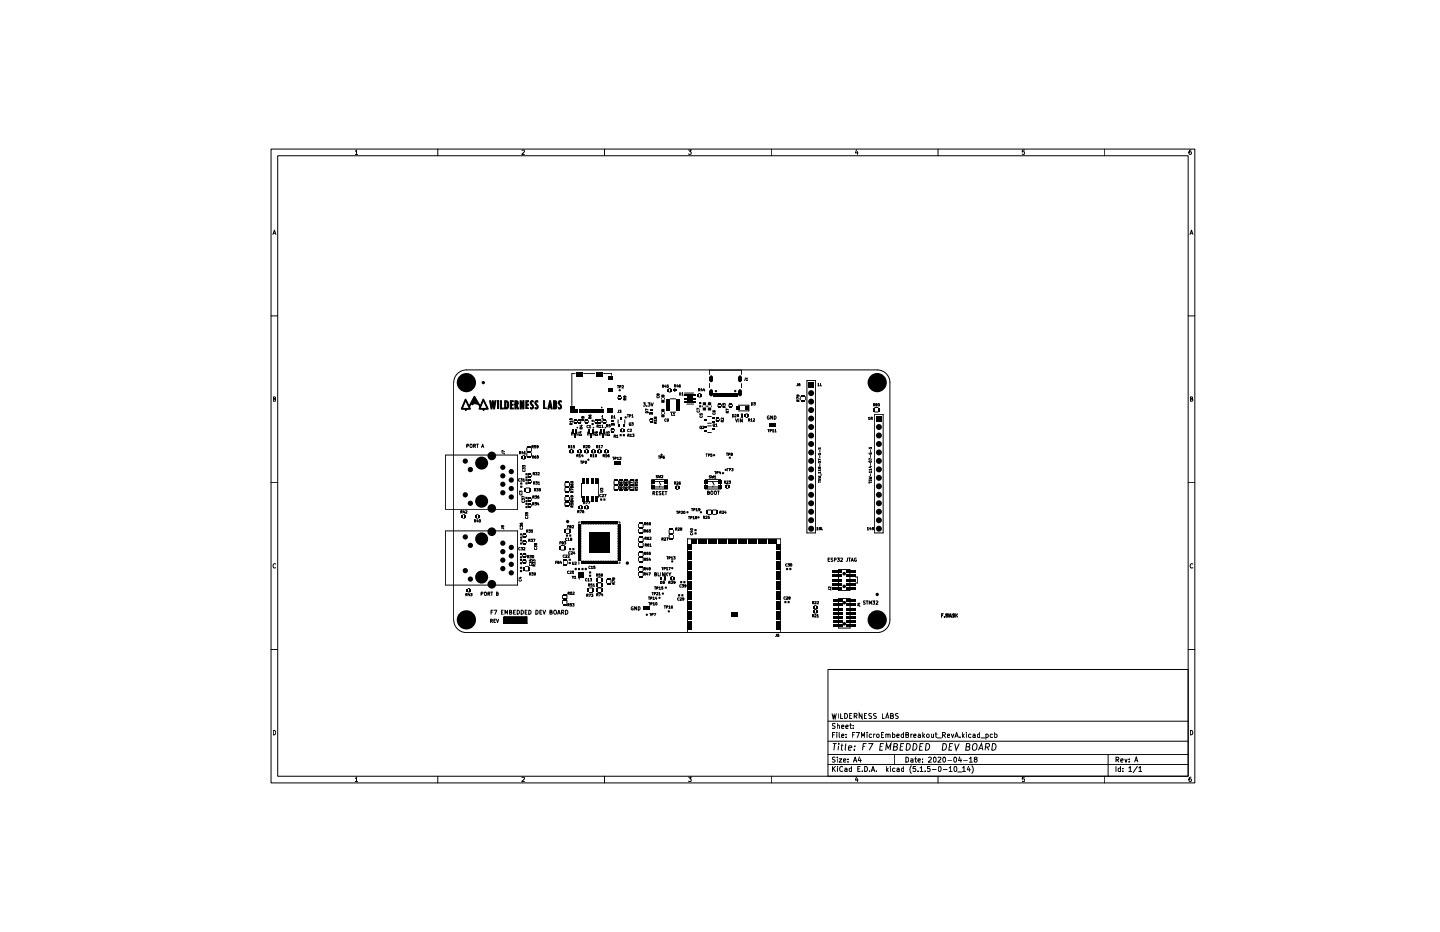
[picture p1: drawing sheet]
<svg xmlns="http://www.w3.org/2000/svg" width="432mm" height="279mm" viewBox="0 0 432 279" stroke-linecap="round" stroke-linejoin="round" font-family="sans-serif">
<g fill="none" stroke="#000" stroke-width=".3">
<path d="M81.3 44.7h277v190h-277zM83.3 46.7h273v186h-273zM106.5 45.4l.4-.4v1.3M106.5 46.3h.8M131.3 44.7v2M156.5 45.1l.5-.1 .3 .4-.8 .9h.8M181.3 44.7v2M206.5 45h.8l-.5 .5 .4 .1v.6h-.7M231.3 44.7v2M256.8 44.9l-.3 .9h.8M257.1 45.4v.9M281.3 44.7v2"/>
<path d="M307.2 45h-.6l-.1 .6 .6-.1 .1 .7h-.7M331.3 44.7v2M357.1 45l-.5 .3-.1 .7 .3 .3 .4-.1-.1-.7h-.3l-.3 .2M81.8 70.3l.5-1.3 .4 1.3M82 69.9h.6M356.8 70.3l.5-1.3 .4 1.3M357 69.9h.6M81.3 94.7h2M356.3 94.7h2M81.9 119.6l.6-.1 .1-.4-.7-.1v1.3h.5l.3-.4-.3-.3M137.2 112a3.8 3.8 0 0 1 2.7-1.1h123.1a3.8 3.8 0 0 1 3.9 3.8v71.1a3.8 3.8 0 0 1-3.9 3.8h-123.1a3.8 3.8 0 0 1-3.9-3.8v-71.1a3.8 3.8 0 0 1 1.2-2.7zM138.6 115.4v-.7l.2 .5 .3-.5v.7"/>
<path d="M139.3 114.7h.4M139.5 119.7l1.2 2 1.5-2.9 1.8 2.9 .9-2 1.5 2.9-1.3 .1-.1 .4-.1-.4-1.2-.1v-.2h2.4l-1.2-2.3-.9 2.3h-.3l.2-.4-.4-.8-1.4-.2a.44 .44 0 0 1-.4 .3 .44 .44 0 0 1-.4-.2l-.5 .9 .2 .7h-1.2l-.2 .4v-.4h-1.2v-.3h2.3l-1.1-2.3-.9 2.3h-.3zM139.5 114.7v.7M140 114.7v.7M140 115h.4M140.4 114.7v.7M140.8 114.7h.2l.2 .2-.5 .5h.5M172.5 112h-1v9.6M175 112h3.3M181 112h2.4v.5M185.1 115.6h.5M185.3 119v.5"/>
<path d="M185.3 115.6v.7M185.8 116l.4-.1v-.3h-.4v.7M186.4 119v.5M186.5 115.6h.3l.2 .2-.5 .5h.5M187.3 118.7l.1 .4h-.3v-.4l.5 .1 .1 .3M187.4 119.9l-.1-.4h-.2l-.1 .4h.7M187.7 119.5l-.3 .2M197 118.8a.33 .33 0 0 0 .3 .5 .33 .33 0 0 0 .3-.5M197.3 118.2h.4l-.3 .3-.4-.4v.4l.3-.1M198.3 119.4v.3M198.6 115.8l.4-.1v-.2l-.4-.1v.8M198.8 115.8l.2 .4"/>
<path d="M199.3 119.4v.3M199.5 115.4l-.2 .5h.5M199.7 115.7v.5M200.4 115.4h-.4v.4h.4v.3h-.4M200.6 116.5h.5M200.6 117.5h.5M201 119.6h1.6M202.2 115.7h.3l.1-.3-.4-.1v.8M202.2 117.4h.3M202.2 116.6h.3M202.4 115.7l.2 .4M203.1 115.3l-.2 .5h.5"/>
<path d="M203.3 115.6v.5M203.7 117.7l.1 .7 .3-.1v-.6M204 115.3l-.3 .2-.1 .4 .4 .1v-.4l-.4 .1M204.5 117.9l.2-.2v.7M204.5 118.4h.4M205.2 117.8h2.8M209.5 116.9l.3-.1v-.2l-.3-.1v.7M209.5 119h.5M209.5 118h.5M209.6 116.9l.3 .3M210.3 116.4l-.1 .6h.4M210.5 116.7v.5"/>
<path d="M211.1 116.4l-.2 .6h.5M211.2 116.7v.5M212.8 112.2v-1.2h9.6v1.2M212.8 115v1.2M222.4 115v1.2M223.5 113.3v.5l-.3 .2M223.8 113.5l.2-.2v.7M223.8 114h.4M239.2 114.9v.5l-.3 .3M239.2 118.4l.2 .3-.4 .1v-.4l.5 .1 .2 .3M239.7 119.4l-.8-.3v.5M239.7 119.9l-.4 .2"/>
<path d="M239.9 114.9l-.4 .3 .1 .4h.3v-.4l-.4 .1M240.1 118.9v1M241.5 118.9v1M242 114h2.5v45.8h-2.5zM245.3 115.1l.2-.2v.8M245.3 115.7h.4M246 114.9v.8h.4M261.8 115.4v-.7l.2 .5 .3-.5v.7M262.5 114.7h.4M262.7 114.7v.7M263.2 115h.4M263.2 114.7v.7"/>
<path d="M263.6 114.7v.7M263.9 114.7h.5l-.3 .3h.2v.4h-.4M356.9 119.6l.6-.1 .1-.4-.7-.1v1.3h.5l.3-.4-.3-.3M133.6 136.4h21.6v16.3h-21.6zM139.7 137.8v.5M140 133.7l.4-.1 .1-.3-.5-.1v1M141 133.3h.5l-.1 .8-.4-.1zM142 133.7l.5-.1v-.4h-.5v1M142.3 133.7l.3 .5M142.9 133.2h.6M143.2 133.2v1M144.4 134.2l.3-1 .4 1"/>
<path d="M144.5 133.9h.5M146.8 120.1l.3 .1 .3 1.7 .2-1.8 .3 .1 .3 1.7 .2-1.8h.3l-.4 2.5h-.3l-.2-1.7-.3 1.7h-.3zM149.2 120.1h.3v2.5h-.3zM150 120.1h.4v2.2h.5v.3h-.9zM150.5 135.8l.7 .1 .1 .2M151.3 135.4l-.8-.3v.5M151.3 120.1h.3a.79 .79 0 0 1 .9 .9v.8a.74 .74 0 0 1-.8 .8h-.3l-.1-.3h.4a1.22 1.22 0 0 0 .1-1.9l-.1 1.9h-.4zM153 120.1h.9v.3h-.5v.8h.5l-.1 .3h-.4v.8h.5v.3h-.9zM154.4 120.1h.3a.68 .68 0 0 1 .7 .5 .68 .68 0 0 1-.3 .8l.4 1.2h-.3l-.5-1.2v1.2h-.3v-1.4h.4a.42 .42 0 0 0 .3-.4 .42 .42 0 0 0-.4-.4v.8h-.3zM155.8 135.7h.3v-.3l-.3-.1v.8M155.9 135.7l.3 .4M156 120.1h.3l.5 1.7v-1.7h.3v2.5h-.3l-.2-.7h.2h-.2l-.3-1.1v1.8h-.3z"/>
<path d="M156.7 135.3l-.2 .5h.4M156.7 140v-.5l.3 .3 .1-.2h.3v.4M156.8 136.6h.5M156.8 137.6h.5M156.8 135.6v.5M157.2 135.5l.2-.2v.8M157.2 136.1h.4M157.7 120.1h.9v.3h-.6v.8h.5v.3h-.5v.8h.6v.3h-.9zM158 134.3v1M158 135.8v1M159.2 120.3l.6-.2 .1 .4a.38 .38 0 0 0-.6 .1 .38 .38 0 0 0 .3 .6 .85 .85 0 0 1 .1 1.4l-.6-.1v-.3a.42 .42 0 0 0 .6-.2 .42 .42 0 0 0-.3-.6 .83 .83 0 0 1-.2-1.1zM159.3 134.3v1"/>
<path d="M159.3 135.8v1M159.5 133.9h.4v-.3h-.4v.7M159.6 137h.4v-.3h-.4v.7M159.7 133.9l.2 .4M159.8 137l.2 .4M160.5 120.3l.7-.2 .1 .4a.38 .38 0 0 0-.6 .1 .38 .38 0 0 0 .3 .6l.4 .9a.58 .58 0 0 1-.9 .4v-.3a.35 .35 0 0 0 .5 0 .35 .35 0 0 0 0-.5l-.1-.1a1 1 0 0 1-.4-1.3zM160.6 133.6h-.3l-.1 .3h.4v.3h-.4M160.7 136.7l-.3 .1-.1 .5h.4v-.3l-.4 .1M161.1 136.7l.3 .1-.1 .6-.2-.1zM161.4 133.9l-.4 .1v-.4l.4 .1-.1 .4-.3 .2M162.9 120.1h.4v2.2h.5v.3h-.9zM164.8 120.1h.3l.5 2.5h-.3l-.1-.5h-.5l-.1 .5h-.3l.1-.7h.7l-.2-1.2-.2 1.2h-.3z"/>
<path d="M166 120.1l.7 .1 .2 .2v.6l-.2 .4a.7 .7 0 0 1-.1 1.2h-.6v-.3h.5l.1-.3v-.4l-.3-.1v.8h-.3v-1.1h.5a.44 .44 0 0 0 .1-.5 .44 .44 0 0 0-.3-.3v.8h-.3zM167.5 120.3l.6-.2 .2 .4a.39 .39 0 0 0-.6 .2 .39 .39 0 0 0 .3 .5l.2 .2a.67 .67 0 0 1 .2 .9 .67 .67 0 0 1-.9 .2v-.3a.38 .38 0 0 0 .6-.1 .38 .38 0 0 0-.2-.5l-.5-.6zM170.4 133.9h.4v-.3l-.4-.1v.8M170.6 133.9l.3 .4M170.9 125.6l.4-.2 .3 .3-.5 .2zM171.1 134.7h.5M171.1 135.8h.5M171.2 133.7l.2-.2v.8M171.2 134.3h.4M171.3 127.3l-.1-.4h-.3v.4h.7M171.4 129.5v.9h.5M171.6 126.4h-.7l.2 .2"/>
<path d="M171.6 126.9l-.3 .2M171.6 126.2v.4M172.1 126.1v.5M172.3 133.5h-.4v.4l.3-.1 .1 .4h-.4M173 136.6h.3l.1-.3-.4-.1v.8M173.1 126.1v.5M173.2 136.6l.2 .4M173.3 129.5v.9h-.5M173.6 130.2h.1a.4 .4 0 0 1 .5-.1 .4 .4 0 0 1 .2 .4h-.8zM173.6 134.7h.5M173.6 135.8h.5M173.7 136.4l.2-.2v.8"/>
<path d="M173.7 137h.4M173.9 129.5h.5M174.1 138.2h.4M174.1 129.3v.5l-.5-.2M174.1 127.5h.5M174.2 126.1v.5M174.3 128.6l-.1-.4h-.2l-.1 .4h.7M174.3 138.2v.8M174.4 127.4v.5l-.5-.2M174.6 136.2l-.2 .5h.5M174.6 128.1l-.3 .3M174.7 125h.4l-.2 .3-.3-.4-.2 .1 .1 .3 .2-.1"/>
<path d="M174.7 138.6l.4-.1v-.2l-.4-.1v.8M174.8 136.5v.5M174.8 126v-.3l-.3-.1-.1 .4h.7M175 133.9h.4v-.3l-.4-.1v.8M175.1 125.6l-.3 .2M175.2 133.9l.2 .4M175.4 126.1v.5M175.7 134.7h.5M175.7 135.8h.5M175.7 133.6l.3-.1 .2 .2-.5 .6h.5M175.9 138.5l-.4 .2v-.4l.4 .1-.1 .5-.3 .1M176.2 129.5v.9h.5"/>
<path d="M176.4 126.1v.5M176.5 127.6a.34 .34 0 0 0-.5 .3 .34 .34 0 0 0 .5 .3M176.5 124.4l.2 .4h.4l.1-.4h-.3l.1 .4M176.5 133.6l.4 .2-.2 .5-.3-.3zM176.7 127.7l.3-.2v.7M176.7 128.2h.5M176.9 125.5v-.4h-.3l-.1 .4h.8M177 136.6h.4v-.3l-.4-.1v.8M177.2 136.6l.3 .4M177.3 125.1l-.4 .2M177.7 134.7h.5M177.7 135.8h.5"/>
<path d="M177.8 136.4l.2-.2v.8M177.8 137h.4M178.2 129.5v.9h-.5M178.2 126.1v.5M178.4 129.5l.4 .3h.3l.1-.3h-.4l.1 .3M178.5 130.2a.4 .4 0 0 1 .5-.1 .4 .4 0 0 1 .2 .4h-.8zM178.8 133.9h.4v-.3l-.4-.1v.8M178.9 136.5l-.4 .2v-.4l.4 .1v.4l-.4 .2M179 133.9l.3 .4M179 127.8h.4v-.3l-.4-.1v.8M179.2 126.1v.5M179.2 127.8l.3 .4"/>
<path d="M179.5 134.7h.5M179.5 135.8h.5M179.5 133.7l.3-.2v.8M179.5 134.3h.5M179.7 127.6l.3-.2v.8M179.7 128.2h.5M179.8 129.5v.9h.5M180.2 133.5h.5l-.3 .8M180.3 126.1v.5M180.4 124.9l.3-.3v1M180.4 125.6h.6M180.5 127.6l.2-.2v.8"/>
<path d="M180.5 128.2h.4M180.7 126.1v.5M180.9 136.6h.3v-.3l-.3-.1v.8M181 136.6l.3 .4M181.5 134.7h.5M181.5 135.8h.5M181.6 136.4l.2-.2v.8M181.6 137h.4M181.7 129.5v.9h-.5M181.8 126.1v.5M181.9 127.6h.4v-.3h-.4v.7M182 129.4v.4h.4l-.1-.3 .4-.1v.4"/>
<path d="M182 130.2h.1a.4 .4 0 0 1 .4-.1 .4 .4 0 0 1 .2 .4h-.7zM182 127.6l.3 .4M182.6 136.2l-.3 .3 .1 .4h.2v-.4l-.3 .2M183 127.3h-.4v.3h.3l.1 .3h-.4M183.3 128.7v.5M183.3 126.9v.5h1v-.5M183.3 124.6a.38 .38 0 0 1 .5 .4 .38 .38 0 0 1-.5 .4zM183.7 137.1h.4M183.9 137.1v.7M184.1 124.8l.2-.2v.8M184.1 125.4h.4M184.2 130.8l.4-.1v-.2l-.4-.1v.7"/>
<path d="M184.3 128.7v.5M184.3 130.8l.3 .3M184.4 137.4h.3l.1-.3h-.4v.7M184.9 130.6l.2-.2v.7M184.9 131.1h.4M185.1 137.3l.2-.2v.7M185.1 137.8h.4M185.3 125.8v1.1M185.5 123l-.1 .6-.2 .1M185.8 123h.4l-.2 .3h.2v.4h-.4M185.8 137.1h.3l.1 .2-.4 .5h.4M186.3 129.5h.5"/>
<path d="M186.3 128.4h.5M187.3 125.8v1.1M188.1 124.3h.4M188.3 130.5h.3l.1-.3-.4-.1v.8M188.3 124.3v.8M188.5 130.5l.2 .4M188.7 128.7a.33 .33 0 0 0-.5 .3 .33 .33 0 0 0 .5 .3M188.8 124.7l.4-.1v-.2l-.4-.1v.8M188.8 127.3l.4 .3M188.9 128.7h.3l.2 .2-.5 .5h.5M189 130.4l.2-.3v.8M189 130.9h.4"/>
<path d="M189.4 126.7h.5l-.3 .3 .3 .1v.3h-.5M189.5 124.5l.2-.2v.8M189.5 125.1h.4M189.7 130.1h.4l-.2 .3 .2 .2v.2h-.4M192.9 120.8h.6l-.3 .3 .3 .2v.4h-.6M193.6 123.5l.1-.1a.38 .38 0 0 1 .5-.1 .38 .38 0 0 1 .1 .4h-.7zM193.9 121.7v.1M194.3 120.8h.6l-.3 .3 .3 .2v.4h-.6M194.3 122.9l-.7-.3v.5M194.7 125.7v.5M194.7 123.6v.5h1v-.5M195.2 120.8l.4 1 .3-1"/>
<path d="M195.8 125.7v.5M196.5 125.2h.4l-.1 .2-.4-.3-.2 .1v.2l.3-.1M196.6 126.9l-.1-.4h-.3v.4h.7M196.9 126h-.7l.2 .2M196.9 126.4l-.3 .3M196.9 125.7v.5M197.4 136.7h.5M197.6 136.7v.7M198.1 137.1l.4-.1v-.2l-.4-.1v.7M198.3 123.7v.3M199.2 136.7l-.3 .2-.1 .4 .4 .1v-.4l-.4 .1M199.3 123.7v.3"/>
<path d="M199.8 125.6a.33 .33 0 0 0-.5 .3 .33 .33 0 0 0 .5 .3M200.5 125.9l-.4 .1v-.4l.4 .1v.4l-.4 .2M201 123.6h1.6M201.4 123.8v.7h.3M201.9 124l.2-.2v.7M201.9 124.5h.4M206 121.1h2M209.1 123.1a.33 .33 0 0 0 .3 .5 .33 .33 0 0 0 .3-.5M209.7 122.7l-.7-.3v.5M209.8 124v.4h.4v-.4h.3v.4M209.9 124.7a.34 .34 0 0 0 .3 .5 .34 .34 0 0 0 .3-.5M210 128.3l.4 .3"/>
<path d="M210.6 127.8h.3l.2 .2-.5 .5h.5M210.7 121.7v.3M211.7 136.1h.4M211.7 121.7v.3M211.9 136.1v.7M212.2 127.7h1.1M212.2 129.7h1.1M212.2 126.9h1.1M212.2 124.9h1.1M212.2 121.7v.3M212.4 136.5h.3l.1-.3-.4-.1v.7M213.3 121.7v.3"/>
<path d="M213.5 136.1h-.4v.4l.4-.1v.4h-.4M213.7 123.1l.3 .4h.4v-.4h-.4l.1 .4M213.8 123.8a.33 .33 0 0 0 .3 .4 .33 .33 0 0 0 .3-.4M214 127.6l.4 .3M214.6 127.3l.2-.3v.8M214.6 127.8h.4M214.8 125.6v.5M215.3 121.3v.5M215.8 125.6v.5M216.3 121.3v.5M216.6 126.4v-.3l-.3-.1-.1 .4h.8M216.7 121.4v-.4l.3 .2 .1-.2h.3v.4"/>
<path d="M217 125.3v.5l-.6-.5-.2 .1 .1 .3M217 126l-.4 .3M217.1 122.1v-.3l-.3-.1-.1 .4h.8M217.5 121.7l-.4 .2M217.8 135.8h.4M218 135.8v.8M218.1 123.7v-.4h-.3l-.1 .4h.8M218.5 122.9l-.8-.3v.5M218.5 136.2h.3l.1-.3-.4-.1v.8M218.5 123.3l-.4 .3M218.6 121.3v.5M219.3 136.2l-.1-.3h.4v.2l-.4 .2 .1 .3 .3-.2-.1-.2"/>
<path d="M219.6 124.2a.38 .38 0 0 1 .4 .4 .38 .38 0 0 1-.4 .4zM219.6 121.3v.5M220.3 124.3l.3-.1 .2 .3-.5 .5h.5M220.5 125.5l.4 1 .3-1M221.4 121.5h3.2v1.7h-3.2M221.5 125.5v1M222.2 124.1h.5v1h-.5M222.6 125.5v1l-.6-1v1M223.7 124.1h.5M223.7 125.1h.5M224.4 125.9l.4-.1v-.2l-.4-.1v.8M224.6 125.9l.3 .4"/>
<path d="M225.2 125.7l.2-.2v.8M225.2 126.3h.4M225.4 120.7a.38 .38 0 0 1 .4 .4 .38 .38 0 0 1-.4 .3zM225.9 125.6l.3-.1 .1 .2-.5 .6h.5M226 120.7h.5l-.2 .3 .2 .1v.3h-.5M230.2 128.7h.5M230.5 128.7v.8M230.6 124.7a.46 .46 0 0 0-.5 .5 .46 .46 0 0 0 .6 .4v-.4h-.2M230.9 129.1h.4v-.3l-.4-.1v.8M231.6 128.9l.3-.2v.8M231.6 129.5h.5M231.7 124.7v1l-.6-1v1"/>
<path d="M232.2 124.7a.51 .51 0 0 1 .5 .5 .51 .51 0 0 1-.5 .5zM232.4 128.9l.2-.2v.8M232.4 129.5h.4M239.3 120.3v-.4h-.4v.4h.8M245.4 138.5l.4-.2 .3 .3-.5 .2zM245.4 135.9a.35 .35 0 0 0 .3 .5 .35 .35 0 0 0 .3-.5l-.2 .1M245.4 134.2l.1 .5 .5-.4 .1 .4M245.8 135v.6M245.8 136.7v.6M245.8 139.1v.6M246.1 137.9l-.7-.3v.5M260.4 125.3l.2-.2v.7"/>
<path d="M260.4 125.8h.5M260.6 138.3l.5-.1 .3 .2-.5 .2zM260.6 135.8a.35 .35 0 0 0 .4 .4 .35 .35 0 0 0 .3-.5l-.3 .2M260.6 134.1l.1 .4 .6-.4v.4M260.9 139.9h.5M261.1 134.8v.6M261.1 136.5v.6M261.1 138.9v.6M261.1 139.8v.5l-.5-.2M261.2 125.5l.3-.1 .1-.3h-.4v.7M261.4 137.7l-.8-.3v.5M261.4 125.5l.2 .3"/>
<path d="M261.9 121.4l.3-.1 .1-.3h-.4v.7M262.1 121.4l.2 .3M262.3 124.2h2.5v35.6h-2.5zM262.3 122.2h1M262.3 123.5h1M262.7 121.3l-.1-.3h.4v.3l-.4 .1 .1 .3 .3-.1-.1-.3M263.4 121l.3 .3-.1 .4-.3-.3zM81.3 144.7h2M133.6 159.2h21.6v16.2h-21.6zM138.2 153.5l.3-.1v-.3h-.3v.7M138.4 153.5l.2 .3M138.8 154.3h.5"/>
<path d="M138.8 155.4h.5M139.1 153l-.2 .6h.5M139.3 153.3v.5M139.6 153.2l.3-.1 .1 .2-.4 .5h.4M142.2 156.2l.4-.1v-.2l-.4-.1v.7M142.4 156.2l.3 .3M142.9 154.3h.5M142.9 155.4h.5M143.1 155.7l-.1 .6h.4M143.3 156v.5M143.7 155.9l.3-.1 .1 .3-.2 .4-.2-.3zM150.3 158.3l.7 .1 .1 .2"/>
<path d="M150.6 157.7h.5l-.3 .3-.2-.3h-.2v.3l.2-.1M155.8 147.6v-.4l.3 .2 .1-.2h.3v.4M155.9 147.9a.33 .33 0 0 0 .3 .5 .33 .33 0 0 0 .3-.5M155.9 143.6a.34 .34 0 0 0-.5 .3 .34 .34 0 0 0 .5 .3M156 158v-.5l.2 .3 .1-.3h.3v.5M156 156.9l.1 .3h.5v-.4l-.3 .1 .1 .3M156 158.2a.33 .33 0 0 0 .3 .5 .33 .33 0 0 0 .3-.5M156.1 143.5h.5l-.2 .3 .2 .1v.3h-.5M156.5 149.9v-.4l.3 .2 .1-.2h.3v.4M156.6 150.2a.34 .34 0 0 0 .3 .5 .34 .34 0 0 0 .3-.5M156.7 140.7v-.5l.3 .3 .1-.2h.3v.4M156.8 140.9a.33 .33 0 0 0 .3 .5 .33 .33 0 0 0 .3-.5"/>
<path d="M156.9 143.7l.2-.2v.8M156.9 144.3h.4M157.3 149l-.8-.3v.5M157.5 154.8v-.5l.3 .2 .1-.2h.3v.5M157.5 153.6v.4h.4v-.3l.2-.1 .1 .4M157.6 155a.34 .34 0 0 0 .3 .5 .34 .34 0 0 0 .3-.5M157.8 146.3h1M157.8 147.6h1M157.9 159.2h.4v-.3l-.4-.1v.8M158.1 159.2l.2 .4M158.4 142.4v.5M158.4 144.2v.5"/>
<path d="M158.4 149.5v.5M158.4 151.3v.5M158.6 158.8h.4l-.2 .3 .2 .2v.2h-.4M159.4 142.4v.5M159.4 144.2v.5M159.4 149.5v.5M159.4 151.3v.5M159.7 158.8h-.3l-.1 .4h.4v.3h-.4M159.7 151.1l.4-.1v-.3h-.4v.7M159.8 149h.3l.1-.3-.4-.1v.8M159.9 142h.3v-.3l-.3-.1v.8M159.9 151.1l.3 .3"/>
<path d="M159.9 149l.3 .4M160 144.8h.3l.1-.3-.4-.1v.8M160.1 142l.2 .4M160.2 144.8l.2 .4M160.2 146.8h.4v-.3h-.4v.7M160.4 150.7h.5l-.3 .3 .3 .1-.1 .3h-.4M160.4 146.8l.3 .4M160.4 148.6h.5l-.2 .3 .2 .1v.3h-.5M160.6 141.6h.4l-.2 .3 .2 .1v.3h-.4M160.7 144.4h.4l-.2 .3 .2 .1v.3h-.4M160.9 146.5h.5l-.3 .2 .3 .2-.1 .2h-.4M161.3 141.7l.3-.1 .1 .2-.4 .6h.4"/>
<path d="M161.3 150.6l-.1 .6h.4M161.4 144.6l.2-.2v.8M161.4 145.2h.4M161.5 150.9v.5M161.6 148.6l-.4 .2v.4l.4 .1v-.3l-.4 .1M161.8 146.8l-.1-.3h.3l.1 .2-.4 .2 .1 .3 .3-.1-.2-.3M169.4 144.7v1.1M169.4 146.3v1M169.4 149.1v1M169.4 150.6v1M169.8 158.6h1M169.8 160h1"/>
<path d="M170.2 157.9h.3M170.6 157.5h-.4v.8M170.8 144.7v1.1M170.8 146.3v1M170.8 149.1v1M170.8 150.6v1M170.9 157.9h.3v-.3l-.3-.1v.8h.2l.2-.3-.2-.1M171.1 150.9v.4h.4l-.1-.4h.4v.4M171.1 145.1l.2 .3h.4l.1-.3h-.4l.1 .3M171.2 150.3l.4-.2 .3 .3-.5 .2zM171.2 145.9l.4-.1 .3 .3-.5 .2zM171.4 149.4h.5"/>
<path d="M171.4 148.6l.1 .4h-.3l.1-.4 .4 .1 .2 .3M171.4 144.3l.1 .4h-.3l.1-.4h.4l.2 .4M171.5 152l-.1-.4h-.2l-.1 .4h.8M171.5 150.5l-.1-.4h-.2l-.1 .4h.8M171.5 146.2l-.1-.4h-.2l-.1 .4h.8M171.5 147.7l-.1-.4h-.2l-.1 .4h.8M171.6 157.6l.3-.1 .1 .2-.5 .6h.5M171.6 149.3v.5l-.5-.2M171.9 146.8l-.8-.3v.5M171.9 151.6l-.4 .2M171.9 150.1l-.4 .2M171.9 145.7l-.4 .3"/>
<path d="M171.9 147.3l-.4 .2M173.2 153.4l.4-.1v-.2l-.4-.1v.7M173.4 153.4l.3 .3M173.9 152.6h.5M173.9 151.5h.5M173.9 153h.5l-.3 .7M174 156.5h-.4v.4M174.5 144.9v4.1M175 150.7l.4-.1v-.3h-.4v.7M175 153l-.3 .3v.4h.3v-.4l-.3 .1M175.2 150.7l.2 .3M175.7 152.6h.5"/>
<path d="M175.7 151.5h.5M175.7 150.3h.5l-.3 .7M176.4 150.3h.5l-.3 .7M179.5 143.5l-.1 5.5M180 147.1l.8 .1-.2 .3h-.6M180 146.8v-.4l.3 .2 .1-.2h.3v.4M180.3 148.3a.33 .33 0 0 0-.5 .3 .33 .33 0 0 0 .5 .3M180.6 148.3l.2-.1 .2 .2-.5 .5h.5M181.2 148.2h.5l-.3 .7M184.1 144.2v1M184.1 145.7v1M185.5 156.5h.4v.4"/>
<path d="M185.5 144.2v1M185.5 145.7v1M185.7 144.2v1M185.7 145.7v1M185.9 144.5l.1 .3 .5 .1v-.4h-.3l.1 .4M185.9 146l.1 .4h.5v-.4h-.3l.1 .4M186.2 145.4h.4l-.3 .3-.4-.4v.3l.3-.1M186.2 145.6v-.4h-.3v.4h.7M186.2 147.1v-.4h-.3v.4h.7M186.6 144l-.7-.3v.5M186.6 145.2l-.4 .2M186.6 146.7l-.4 .2"/>
<path d="M187 144.2v1M187 145.7v1M187.2 144.2v1M187.2 145.7v1M187.4 146l.2 .4h.4l.1-.4h-.4l.1 .4M187.4 144.5l.2 .3 .4 .1 .1-.4h-.4l.1 .4M187.4 144.2v-.5l.3 .3v-.2h.4v.4M187.6 145.3h.5M187.8 147.1l-.1-.4h-.3v.4h.7M187.8 145.6l-.1-.4h-.3v.4h.7M187.9 145.2v.5l-.6-.2M188.1 146.7l-.3 .2"/>
<path d="M188.1 145.2l-.3 .2M188.5 144.2v1M188.5 145.7v1M188.7 144.2v1M188.7 145.7v1M189.3 145.6l-.1-.4h-.2l-.1 .4h.7M189.3 147.1l-.1-.4h-.2l-.1 .4h.7M189.6 144.7l-.7-.3v.5M189.6 143.9h-.7l.2 .3M189.6 146.3l-.7-.4v.5M189.6 145.3v.4l-.5-.4-.2 .1 .1 .3M189.6 145.2l-.3 .2"/>
<path d="M189.6 143.7v.5M189.6 146.7l-.3 .2M190.1 144.2v1M190.1 145.7v1M190.4 146v.4h.4l-.1-.4h.4v.4M190.4 144.5v.3l.4 .1-.1-.4h.4v.4M190.4 143.8l.2 .3 .4 .1 .1-.4h-.4l.2 .4M190.8 147.1l-.1-.4h-.2l-.1 .4h.8M190.8 145.6l-.1-.4h-.2l-.1 .4h.8M191.2 145.5l-.8-.3v.5M191.2 146.7l-.4 .2M191.2 145.2l-.4 .2"/>
<path d="M191.5 157.1v1M191.5 158.7v1M192.9 157.1v1M192.9 158.7v1M193.3 159.2l.3-.1v-.2l-.3-.1v.7M193.3 157h.3v-.3l-.3-.1v.8M193.4 159.2l.3 .3M193.4 157l.3 .4M194.3 158.8l-.3 .2v.4l.4 .1-.1-.4-.3 .1M194.3 156.6l-.3 .2v.4l.4 .1-.1-.4-.3 .1M195 156.6l-.3 .2v.4l.4 .1-.1-.4-.3 .1M195.1 158.8h-.4v.4h.4v.3h-.4"/>
<path d="M195.5 143.8h4.6v2.8h-4.6zM195.8 147.9l.5-.1v-.4l-.5-.1v1M196 147.9l.4 .4M196.2 146h3.2M196.2 144.4h3.2M196.8 147.8h.3M197.2 142.5l-.4 .1 .4 .6h-.4M197.3 147.3h-.5v1h.5M197.4 142.5l.2 .7 .2-.5 .1 .5 .2-.7M197.8 144.4l.4 1M197.8 145.7v.3M198.2 147.4l-.6 .1 .6 .5v.2l-.6 .1"/>
<path d="M198.3 142.6l.3-.1 .2 .2-.5 .5h.5M198.7 147.8h.3M199.1 147.3h-.4v1h.4M199.4 147.3h.6M199.7 147.3v1M200.6 158.9v1M202 158.9v1M202.2 144.8h.3v-.3l-.3-.1v.8M202.4 144.8l.2 .4M202.6 158.6h.4v-.3l-.4-.1v.8M202.8 158.6l.2 .4M202.9 146.7h.5"/>
<path d="M202.9 145.7h.5M202.9 153.3h.4M202.9 144.5l.3-.1 .1 .3-.4 .5h.4M203.1 153.3v.7M203.3 158.3l.3-.1 .1 .3-.4 .5h.4M203.5 153.6h.4v-.3h-.4v.7M204 144.4l-.4 .4 .1 .4h.3v-.4l-.4 .1M204.2 158.6l-.1-.3h.3l-.4 .4 .2 .3 .3-.2-.2-.2M204.3 153.3h.2l.2 .2-.5 .5h.5M205 153.3h.2l.2 .2-.2 .5-.2-.3zM206.4 154.8h.5M206.6 154.8v.7"/>
<path d="M207 158.6l.4-.1 .3 .2-.4 .2zM207.1 159.9a.33 .33 0 0 0 .3 .5 .33 .33 0 0 0 .3-.5M207.1 155.2l.4-.1v-.2l-.4-.1v.7M207.2 159.2h.5M207.3 152.4h.5M207.5 159.1v.5l-.5-.2M207.6 152.4v.7M207.8 155l.2-.2v.7M207.8 155.5h.4M208 152.8l.4-.1v-.2l-.4-.1v.7M208.7 155.1l-.2-.2 .3-.1 .1 .2-.4 .2 .2 .3 .3-.1-.2-.3M208.7 152.6l.2-.2v.7"/>
<path d="M208.7 153.1h.5M209.9 152.7l-.4 .1v-.3h.4l-.1 .5-.3 .1M210.9 155.1h.3l.1-.3-.4-.1v.8M211.1 155.1l.2 .4M211.5 143.8h4.6v2.8h-4.6zM211.6 154.8l.3-.1 .1 .3-.4 .5h.4M212.2 146h3.2M212.2 144.4h3.2M212.2 147.7h.4l.1-.4-.5-.1v1h.4l.1-.3-.2-.2M212.3 152.9h1M212.3 154.3h1M212.7 154.7h-.4v.4h.4v.2l-.4 .1"/>
<path d="M213.1 142.6l-.4 .1 .4 .5-.4 .1M213.2 147.4h.6v.5l-.2 .3-.4-.1zM213.3 142.6l.2 .7 .2-.5 .1 .5 .2-.7M213.8 144.4l.4 1M213.8 145.7v.3M213.8 152.9h1M213.8 154.3h1M214.2 147.4h.6v.7l-.2 .1-.4-.1zM214.2 142.8l.3-.2v.7M214.2 143.3h.5M214.3 141.3h.4M214.5 141.3v.8"/>
<path d="M215 141.7h.3l.1-.3-.4-.1v.8M215.1 147.2h.6M215.4 147.2v1M215.9 153.6l.4-.1v-.2l-.4-.1v.8M215.9 141.3l-.2 .5h.5M216 153.6l.3 .4M216.1 141.6v.5M216.6 153.3l.3-.1 .1 .2-.5 .6h.5M217.2 144.6l.3-.1v-.3h-.3v.7M217.4 144.6l.2 .3M217.5 153.2l-.2 .5h.4M217.6 153.5v.5"/>
<path d="M217.8 146.5h.5M217.8 145.4h.5M217.9 144.3l.3-.1 .1 .2-.4 .5h.4M218 140.4h.4M218.2 140.4v.8M218.6 144.2h.4l-.2 .3 .2 .1v.3h-.4M218.7 140.8h.3l.1-.3-.4-.1v.8M219.4 140.4h.4l-.2 .3 .2 .1v.3h-.4M244.9 158.3l.2-.2v.7M244.9 158.8h.4M245.4 142.7l.7 .2-.5 .2 .5 .1-.7 .2M245.4 144.3v.4"/>
<path d="M245.4 144.5h.7M245.4 143.6v.4l.6-.4 .1 .5M245.7 140.2h.4l-.3 .2-.2-.4-.2 .1v.3l.3-.1M245.8 158.4l-.2-.3h.4l-.4 .4 .2 .3 .2-.1-.1-.3M246.1 141.7h-.7l.2 .2M246.1 140.9h-.7l.2 .3M246.1 140.7v.5M246.1 141.5v.4M246.2 142v.6M246.4 158.1v.7h.3M260.1 158.3l.2-.2v.7M260.1 158.8h.4"/>
<path d="M260.6 142.9l.8 .2-.6 .1 .6 .2-.8 .2M260.6 144.7h.8M260.6 144.5v.4M260.6 143.8l.1 .4 .5-.4 .1 .5M261 158l-.2 .6h.5M261.1 142v.6M261.1 158.3v.5M261.4 141.5h-.8l.2 .2M261.4 140.8h-.8l.2 .2M261.4 140.6v.4M261.4 141.3v.4M261.5 158.5l.4-.1v-.3h-.4v.7"/>
<path d="M261.7 158.5l.3 .3M356.3 144.7h2M82.7 169.1a.57 .57 0 0 0-.8 .5 .57 .57 0 0 0 .8 .6M139.7 178.3l.4-.1v-.3h-.4v.7M139.9 178.3l.2 .3M140.4 176.4h.5M140.4 177.5h.5M140.6 177.8l-.2 .6h.5M140.8 178.1v.5M141.1 177.9h.5l-.3 .3 .3 .1-.1 .3h-.4M144.3 178l.5-.1v-.3l-.5-.1v1M145.3 177.7h.5v.7l-.1 .1-.4-.1z"/>
<path d="M146.3 178h.5v-.4l-.5-.1v1M146.6 178l.3 .5M147.2 177.5h.5M147.5 177.5v1M148.8 178l.5-.1v-.3l-.5-.1v1h.4l.2-.3-.2-.2M155.7 173.8a.33 .33 0 0 0 .3 .4 .33 .33 0 0 0 .3-.4M155.9 173.1h.5M156 164.2a.33 .33 0 0 0-.5 .3 .33 .33 0 0 0 .5 .3M156.1 173v.5l-.5-.2M156.2 164.1h.5l-.3 .3 .3 .1v.3h-.5M156.7 166.3v.5M156.7 168.1v.5"/>
<path d="M156.8 160.4v.5M156.8 162.3v.5M157 164.2l.3-.1 .1 .2-.4 .6h.4M157.5 171.1h1M157.5 169.8h1M157.8 166.3v.5M157.8 168.1v.5M157.8 160.4v.5M157.8 162.3v.5M158.2 166.9h.4v-.3l-.4-.1v.8M158.4 166.9l.2 .4M158.6 162h.3v-.3l-.3-.1v.8"/>
<path d="M158.7 168.9v-.5l.3 .3 .1-.2h.3v.4M158.7 162l.3 .4M158.8 172.1h.3v-.3l-.3-.1v.7M158.8 169.1a.33 .33 0 0 0 .3 .5 .33 .33 0 0 0 .3-.5M158.9 166.5h.4l-.2 .3 .2 .1v.3h-.4M158.9 172.1l.3 .3M158.9 167.8h.6M159.2 167.7v.4l-.5-.1M159.2 161.6h.5l-.2 .3 .2 .1v.3h-.5M159.4 171.7h.5l-.2 .3 .2 .1v.3h-.5M159.7 166.6l.3 .1-.1 .6-.2-.2zM159.7 169v-.5l.3 .3 .1-.2h.3v.4"/>
<path d="M159.7 168.3v-.5l.3 .3 .1-.3 .3 .1v.4M159.9 161.6h.5l-.3 .8M160.1 169.7v-.4h-.4v.4h.8M160.2 164.1v-.5l.3 .3 .1-.3h.3v.5M160.3 164.3a.33 .33 0 0 0 .3 .5 .33 .33 0 0 0 .3-.5M160.5 169.2l-.4 .3M160.5 163h.5l-.3 .3-.2-.3h-.2v.3l.2-.1M160.6 172l-.3 .1-.1-.3h.4v.5l-.3 .1M166.6 168.6h.3M167 168.2h-.4v.8M167.3 168.6h.3v-.3l-.3-.1v.8h.2l.2-.3-.2-.1M167.9 162.7h.2"/>
<path d="M168.2 168.2l-.2 .5h.4M168.2 162.4h-.3v.7M168.2 164.9h1.1M168.2 163.6h1.1M168.3 168.5v.5M168.5 162.7h.3l.1-.3h-.4v.7h.3l.1-.2-.1-.2M168.6 178.5v1M168.6 180v1M168.9 168.1v1M169.2 162.4h.5l-.3 .3h.2v.4h-.4M169.3 166.4a.34 .34 0 0 0-.5 .3 .34 .34 0 0 0 .5 .3M169.6 166.4h.3l.1 .2-.5 .5h.5"/>
<path d="M170 178.5v1M170 180v1M170 161.4a.33 .33 0 0 0-.4 .3 .33 .33 0 0 0 .4 .3M170.3 168.1v1M170.3 166.4h.3l.1 .2-.4 .5h.4M170.3 161.5l.2-.2v.8M170.3 162.1h.4M170.3 177.9h.4v-.3l-.4-.1v.7M170.5 177.9l.3 .3M170.6 171.3a.34 .34 0 0 0-.5 .3 .34 .34 0 0 0 .5 .3M170.9 171.3l.3-.1 .1 .2-.4 .5h.4M171 165.4a.33 .33 0 0 0-.5 .4 .33 .33 0 0 0 .5 .3"/>
<path d="M171.2 161.6l-.2-.1 .3-.2 .1 .3-.4 .2 .2 .3 .3-.2-.2-.3M171.3 165.4h.2l.2 .2-.5 .5h.5M171.4 177.5h-.3v.4l.3-.1v.4h-.3M171.6 172.7l.2 .4 .3-.4M171.6 168.5l.2 .7 .3-.1v-.6M171.7 171.3l.2-.1 .1 .3-.1 .4-.3-.2zM171.8 177.6l.3-.1 .1 .2-.5 .5h.5M171.8 173.1v.4M172.2 165.3l-.2 .6h.4M172.3 172.9l.2-.2v.8M172.3 173.5h.4M172.3 165.6v.5"/>
<path d="M172.4 168.6l.3-.1 .1 .2-.4 .5h.4M173.6 168.4v.8M175.9 178.5l.4-.1v-.2l-.4-.1v.7M176 173.5a.33 .33 0 0 0-.5 .3 .33 .33 0 0 0 .5 .3M176.1 178.5l.3 .3M176.3 173.6l.2-.2v.8M176.3 174.2h.4M176.4 175.4l.4-.1v-.2l-.4-.1v.7M176.6 178.1h.5l-.3 .7M176.6 175.4l.3 .3M176.7 177.6h1M176.7 176.3h1"/>
<path d="M177 173.4h.4l-.2 .3 .2 .2v.2h-.4M177 169.8a.34 .34 0 0 0-.4 .3 .34 .34 0 0 0 .4 .3M177.3 169.9l.2-.2v.8M177.3 170.5h.4M177.3 178.1h.5l-.3 .3 .3 .1v.3h-.5M177.5 175h-.3l-.1 .4 .4-.1v.4h-.4M177.9 175.2l.2-.2v.7M177.9 175.7h.4M178.4 169.7h-.3l-.1 .4 .4-.1v.3l-.4 .1M178.8 172.4h.4v-.3l-.4-.1v.8M178.9 178.3h.4v-.3l-.4-.1v.7M179 172.4l.3 .4"/>
<path d="M179.1 178.3l.2 .3M179.2 174.7h1M179.2 177.6h1M179.2 176.3h1M179.2 176.1h1M179.2 174.6h1M179.2 173.2h1M179.6 177.9h.5l-.3 .7M179.9 172h-.3l-.1 .4 .4-.1v.4h-.4M180.4 172.3l-.1-.2h.3v.2l-.4 .2 .2 .3 .3-.2-.2-.3M180.5 177.9l-.1 .5h.4M180.7 178.1v.5"/>
<path d="M181.8 173.8v1M183.2 173.8v1M183.9 173.4h.4l-.2 .3-.3-.4h-.2l.1 .3 .2-.1M184 175.1v-.3l-.3-.1-.1 .4h.7M184.3 174.2l-.7-.3v.5M184.3 174.7l-.3 .2M185.9 168.4v.4h-.4M191.5 161.3v1M191.5 162.8v1.1M191.5 165.7v1M191.5 167.2v1M191.5 170.1v1"/>
<path d="M191.5 171.6v1M192.9 161.3v1M192.9 162.8v1.1M192.9 165.7v1M192.9 167.2v1M192.9 170.1v1M192.9 171.6v1M193.1 172.1h.4v-.3l-.4-.1v.7M193.1 170.5h.4v-.3l-.4-.1v.8M193.2 167.7h.4v-.3l-.4-.1v.8M193.2 165.9h.4v-.3h-.4v.7M193.3 172.1l.3 .3"/>
<path d="M193.3 170.5l.3 .4M193.4 167.7l.2 .4M193.4 165.9l.2 .4M193.4 161.4h.4v-.3l-.4-.1v.8M193.5 163.4h.3v-.3l-.3-.1v.8M193.6 161.4l.2 .4M193.6 163.4l.3 .4M194 171.7l-.1 .5h.4M194 170.1l-.1 .5h.4M194.2 170.4v.5M194.2 171.9v.5M194.3 167.3h-.3l-.1 .4h.4v.3h-.4"/>
<path d="M194.3 165.6h-.3l-.1 .3h.4v.3h-.4M194.4 179h.5M194.5 161l-.3 .2-.1 .4 .4 .1v-.3l-.4 .1M194.5 163l-.3 .2v.4l.4 .1-.1-.4-.3 .1M194.5 171.7h.5l-.3 .7M194.6 179v.7M194.7 170.4l-.1-.2h.3v.2l-.3 .2 .1 .3 .3-.2-.1-.3M194.8 167.3l-.2 .5h.5M194.8 161.1l.3-.1 .2 .2-.5 .6h.5M194.9 163.2l.2-.2v.8M194.9 163.8h.4M195 167.6v.5"/>
<path d="M195 165.6h-.3l-.1 .3h.4v.3h-.4M195.1 179.4l.4-.1v-.3h-.4v.7M195.5 177.6h.4M195.7 177.6v.7M195.8 179.2l.2-.2v.7M195.8 179.7h.5M196.2 178l.3-.1 .1-.2-.4-.1v.7M196.3 175.9h.4M196.3 172.1h.5v-.3l-.5-.1v1h.4l.2-.4-.2-.2M196.5 175.9v.8M196.7 178.9l-.2 .6h.5M196.9 177.7l.3-.1 .1 .2-.4 .5h.4"/>
<path d="M196.9 179.2v.5M196.9 176.3h.4v-.4h-.4v.8M197.3 171.7v1h.5M197.6 177.8l.2-.2v.7M197.6 178.3h.4M197.7 176.1l.2-.2v.8M197.7 176.7h.4M198.1 174.2a.37 .37 0 0 1 .4 .4 .37 .37 0 0 1-.4 .4zM198.1 171.7v1M198.4 170.1h.5M198.5 161.6h.3v-.3l-.3-.1v.8M198.7 161.6l.2 .4"/>
<path d="M198.7 170.1v.7M198.8 175.9h-.4v.4l.3-.1 .1 .4h-.4M198.9 174.6l-.1-.3h.4v.2l-.4 .2 .1 .3 .3-.2-.1-.2M199.1 172.9h.5v1h-.5M199.1 170.5l.4-.1v-.3h-.4v.7M199.2 171.7v1l-.6-1v1M199.2 161.3l.3-.1 .1 .2-.4 .6h.4M199.7 171.7v1M199.8 172.1l.4 .6M199.8 170.3l.2-.2v.7M199.8 170.8h.5M199.9 161.2h.5l-.4 .8"/>
<path d="M199.9 166.9h.4M200.1 166.9v.7M200.2 171.7l-.5 .5M200.5 171.7l.4 .5 .3-.5M200.5 170.1h.5l-.3 .7M200.6 174.6h.4v-.3l-.4-.1v.8M200.6 167.3l.4-.1v-.3h-.4v.7M200.6 160.4v1M200.7 174.6l.3 .4M200.9 172.2v.5M201.3 174.3l.3-.1 .1 .3-.5 .5h.5M201.3 167.1l.2-.2v.7"/>
<path d="M201.3 167.6h.4M201.3 172.8h.5M201.3 173.9h.5M202 166.9h.5l-.3 .3h.2v.4h-.4M202 160.4v1M202.4 174.6l-.3 .1-.1-.4 .4 .1v.4l-.3 .2M203.6 179.3a.33 .33 0 0 0-.4 .3 .33 .33 0 0 0 .4 .3M203.9 179.3l.3-.1 .1 .2-.4 .6h.4M204.3 175.4a.33 .33 0 0 0-.5 .3 .33 .33 0 0 0 .5 .3M204.5 175.3h.5l-.3 .3h.2v.4h-.4M205.1 179.5l-.4 .2v-.4l.4 .1-.1 .4-.3 .2M205.7 175.6l-.4 .1v-.3h.4v.5l-.4 .1"/>
<path d="M206.1 161.5h28v28h-28zM235.5 179a.33 .33 0 0 0-.5 .3 .33 .33 0 0 0 .5 .3M235.8 179l.3-.1 .1 .2-.4 .6h.4M236 169.1a.33 .33 0 0 0-.4 .3 .33 .33 0 0 0 .4 .3M236.3 169h.4l-.2 .3 .2 .1v.3h-.4M236.7 179.2l-.1-.2 .3-.1v.3l-.4 .2 .2 .3 .2-.2-.1-.3M237.1 169l.4 .3-.2 .5-.3-.3zM248.3 167.8h.3M248.4 176.7h.7l.1 .3M248.8 167.3h-.5v1h.5M249.2 175.9v.5l-.6-.5-.2 .2 .1 .3M249.7 167.3l-.5 .1v.3l.5 .4-.5 .1"/>
<path d="M250.2 167.8l.5-.1v-.3l-.5-.1v1M251.1 167.3h.6l-.3 .4 .3 .1v.4h-.6M251.4 170.7h3.5v6.4h-3.5zM251.5 179.4h3.4v8.9h-3.4zM252.1 167.4l.4-.1 .1 .3-.6 .7h.6M254.1 167.3v.7l-.4 .3M254.5 167.3h.5M254.7 167.3v1M255.2 168.3l.4-1 .3 1M255.3 168h.5M256.6 173h.6v1.8h-.6M256.7 167.3a.45 .45 0 0 0-.5 .5 .45 .45 0 0 0 .6 .4v-.3h-.2"/>
<path d="M357.7 169.1a.57 .57 0 0 0-.8 .5 .57 .57 0 0 0 .8 .6M81.3 194.7h2M137.4 185.8h5M138.6 186.5v-.7l.2 .5 .3-.5v.7M139.3 185.8h.4M139.5 185.8v.7M139.9 183.3v5M140 185.8v.7M140 186.2h.4M140.4 185.8v.7M140.8 186l.2-.2v.7M140.8 186.5h.4"/>
<path d="M147.1 186.2l.5-.1v-.4l-.5-.1v1M147.2 183.5h.5M147.3 186.2l.4 .4M147.8 182.9h-.6v1.2M148.1 186.1h.3M148.2 182.9h.8l-.5 1.2M148.6 185.6h-.5v1h.5M148.9 185.6l.3 1 .3-1M150.3 183.5h.4M150.9 182.9h-.6v1.2h.6M151.1 184.9h6.9v2h-6.9zM151.4 184.1v-1.2l.4 .9 .4-.9v1.2"/>
<path d="M152.8 183.5h.5l.1-.5-.6-.1v1.2h.5l.2-.4-.3-.2M154 183.5h.4M154.6 182.9h-.6v1.2h.6M155.1 182.9a.6 .6 0 0 1 .7 .6 .6 .6 0 0 1-.7 .6zM156.3 182.9a.6 .6 0 0 1 .7 .6 .6 .6 0 0 1-.7 .6zM157.5 183.5h.4M158.1 182.9h-.6v1.2h.6M158.6 182.9a.6 .6 0 0 1 .7 .6 .6 .6 0 0 1-.7 .6zM160.7 182.9a.6 .6 0 0 1 .7 .6 .6 .6 0 0 1-.7 .6zM161.9 183.5h.4M162.5 182.9h-.6v1.2h.6M162.8 182.9l.4 1.2 .4-1.2"/>
<path d="M164.9 183.5h.5l.1-.5-.6-.1v1.2h.5l.2-.4-.3-.2M166.1 183.1l.2-.2 .5 .2-.1 1-.6-.1zM167.2 184.1l.4-1.2 .4 1.2M167.3 183.8h.6M168.4 183.6l.6-.1v-.5l-.6-.1v1.2M168.7 183.6l.4 .5M169.6 182.9a.6 .6 0 0 1 .7 .6 .6 .6 0 0 1-.7 .6zM170.3 181.3h.3l.1-.3-.4-.1v.8M170.5 181.3l.2 .4M171.4 180.9h-.4v.4h.4v.3h-.4M171.7 180.9h.4l-.2 .3 .2 .1v.3h-.4M189.8 181.9a.45 .45 0 0 0-.5 .5 .45 .45 0 0 0 .6 .4v-.4h-.2"/>
<path d="M190.9 181.9v1l-.6-1v1M191.4 181.9a.51 .51 0 0 1 .5 .5 .51 .51 0 0 1-.5 .5zM194.5 180.6h.4M194.7 180.6v.8M194.8 183.8h.4M195 183.8v.8M195.2 181h.3l.1-.3-.4-.1v.8M195.5 184.2h.3v-.3l-.3-.1v.8M195.9 180.9l.2-.3v.8M195.9 181.4h.4M196.1 183.8h.5l-.3 .8M196.7 180.7l.1-.1 .2 .3-.2 .5-.2-.3z"/>
<path d="M199.2 181.6h.4M199.4 181.6v.8M199.8 182l.4-.1v-.2l-.4-.1v.8M200.5 181.8l.3-.2v.8M200.5 182.4h.5M201.6 181.6l-.3 .2v.4l.4 .1-.1-.4-.3 .1M232.8 190.1v.5l-.3 .3M233.5 190.1h-.3l-.1 .4 .4-.1v.4h-.4M243.6 184.6h.3l.1-.3-.4-.1v.8M243.6 180.6h.3v-.3h-.3v.7M243.8 184.6l.2 .4M243.8 180.6l.2 .4"/>
<path d="M244.3 183.8h.5M244.3 182.8h.5M244.3 181.5h.5M244.3 182.5h.5M244.3 184.3l.3-.1 .1 .2-.4 .6h.4M244.3 180.3h.3l.1 .2-.4 .5h.4M245 184.4l.2-.2v.8M245 180.3h.3l.2 .2-.5 .5h.5M245 185h.5M257.1 181.6h.6l.1 .2M257.3 180.9h.5M257.6 180.8v.4l-.5-.1"/>
<path d="M259.4 180.2l-.5 .1 .5 .5v.2l-.5 .1M259.7 180.1h.6M260 180.1v1M260.6 181.1v-1l.4 .8 .3-.8v1M261.7 180.1h.6l-.3 .4 .3 .1v.4h-.6M261.8 186.5v-.7l.2 .5 .3-.5v.7M262.5 185.8h.4M262.7 180.2l.4-.1 .2 .3-.7 .7h.7M262.7 185.8v.7M263.2 185.8v.7M263.2 186.2h.4M263.6 185.8v.7"/>
<path d="M264.1 185.8l-.2 .5h.5M264.3 186v.5M282.3 184.5h.4M282.8 184h-.5v1M283.2 184.9v.1M283.7 185v-1l.3 .7 .3-.7v1M284.2 184.1l-.6 .1 .5 .4v.3l-.5 .1M284.6 184l.1 1 .3-1 .3 1M284.8 184.7h.4M285.1 184v1h.5M285.9 184v1M286 184.4l.5 .6"/>
<path d="M286.2 184.1l-.6 .1 .5 .4v.3l-.5 .1M286.5 184l-.6 .6M286.6 184v1M286.8 184.4l.4 .6M287.2 184l-.6 .6M356.3 194.7h2M81.9 219a.66 .66 0 0 1 .8 .6 .66 .66 0 0 1-.8 .7zM248.3 200.7h108v32h-108zM248.3 216.2h108M249.5 213.9l.3 1.5 .3-1.1 .3 1.1 .4-1.5M250.4 219.6h-.8v1.5M250.4 217h-.8a.63 .63 0 0 0 .8 .8l-.1 .5h-.7"/>
<path d="M250.9 219.6v.1M251.1 217.5h.5l.1 .9M251.1 216.9v1.5M251.4 213.9v1.5M251.6 219.6v1.3l.2 .2M252.1 213.9v1.5h.7M252.4 217.9l.7-.2-.1-.2-.4-.1-.2 .2v.7h.6M253.3 213.9a.76 .76 0 0 1 .8 .7 .76 .76 0 0 1-.8 .8zM253.6 217.9l.8-.2-.1-.2-.5-.1-.2 .2 .1 .7h.6M254.8 217.4h.5M254.8 214.6h.5M255 216.9v1.3l.3 .2"/>
<path d="M255.5 213.9h-.7v1.5h.7M255.8 218.2v.2M255.8 217.5v.1M256.1 214.7l.8-.1v-.6l-.8-.1v1.5M256.3 219.6h-.7v1.5M256.5 214.7l.5 .7M256.7 219.6h1l-.6 1.5M258.5 213.9v1.5l-.9-1.5v1.5M259.2 214.6h.5M259.9 213.9h-.7v1.5h.7M260 219.6v.1M261.4 214h-.8a.63 .63 0 0 0 .7 .8l-.1 .5h-.7"/>
<path d="M262.8 214h-.8a.63 .63 0 0 0 .7 .8l-.1 .5h-.7M264.6 213.9v1.5h.7M265 219.6h-.7v1.5h.7M265.6 215.4l.5-1.5 .5 1.5M265.7 215h.7M267.1 214.6l.6-.1 .1-.5-.7-.1v1.5h.5l.3-.5-.3-.3M267.6 219.6v1.5M269.4 214h-.8a.63 .63 0 0 0 .7 .8l-.1 .5h-.7M270.9 219.6v1.5M276.7 219.6v1.5M280.6 219.6v1.3l.4 .2M288.6 219.6v1.5"/>
<path d="M289.8 219.6v.1M293.8 219.6v1.5M298.3 219.6v1.5M356.9 219a.66 .66 0 0 1 .8 .6 .66 .66 0 0 1-.8 .7zM106.5 233.4l.4-.4v1.3M106.5 234.3h.8M131.3 232.7v2M156.5 233.1l.5-.1 .3 .4-.8 .9h.8M181.3 232.7v2M206.5 233h.8l-.5 .5 .4 .1v.6h-.7M231.3 232.7v2M248.3 229.2h108"/>
<path d="M248.3 226.2h108M248.3 222.2h108M249.6 229.8v1.5M249.6 220.3h.5M249.7 222.9h1.2M249.8 230.4l.7 .9M250.3 222.9l-.2 2M250.4 227.1h-.8a.63 .63 0 0 0 .8 .8l-.1 .5h-.7M250.5 229.8l-.9 .8M250.9 220.1v1M251.1 227v.1M251.1 227.5v1"/>
<path d="M251.1 229.8v.1M251.1 230.3v1M251.5 223.6l-.2 1.3M251.5 222.9v.2M251.6 227.5h.8l-.8 1h.8M252.1 223.6h.8M252.4 220.6l.7-.2-.1-.2-.4-.1-.2 .2v.7h.6M252.5 222.9l-.2 1.7 .4 .3M252.7 229.9a.66 .66 0 0 0-.9 .6 .66 .66 0 0 0 .9 .6M252.9 228l.7-.2v-.2l-.5-.1-.2 .2 .1 .7h.6M253.3 230.4h.6l.1 .9M253.6 222.9l-.2 1.7 .3 .3"/>
<path d="M253.7 220.9v.2M253.7 220.2v.1M254 230.6l-.7 .3 .2 .4 .5-.1M254.3 228.3v.2M254.3 227.6v.1M254.4 224.2l1-.1v-.4h-.8l-.2 .9 .2 .3 .6-.1M255.3 230.4l-.4-.1-.3 .3 .2 .6h.5M255.3 229.8v1.5M255.6 220.3h.5M255.9 228.5l.5-1.5 .5 1.5M256.1 228h.7M256.2 224.7v.2"/>
<path d="M256.3 223.7v.2M256.8 232.9l-.3 1h.8M257.1 233.4v.9M257.2 230.5h.5M257.7 226.9l-.4 1.1h1M257.9 229.8h-.7v1.5h.7M258.1 227.5v1M258.3 221.1v-1.5l.5 1.1 .5-1.1v1.5M258.6 231.1v.2M258.8 223.9h.6M259.3 229.8a.75 .75 0 0 1 .8 .7 .75 .75 0 0 1-.8 .8zM259.8 222.9h-.9l-.3 2"/>
<path d="M260 220.1v1M260.4 222.9h1.3l-1.1 2M260.8 231.1v.2M261.3 231.3l.5-1.5 .5 1.5M261.3 220.2l-.4-.1-.3 .3 .2 .6h.5M261.4 230.9h.7M262 220.1v1M262.4 220.1l-.4 .3M262.8 231.1v.2M263 220.2l.3-.1 .3 .3v.4l-.3 .3-.4-.3zM263.9 223.9h.7M264.3 220.3h.5"/>
<path d="M265 222.9h-1l-.2 2h.9M265.6 224.9l.2-2 .5 1.4 .9-1.4-.3 2M265.6 220.2h.6l.1 .9M265.6 220.1v1M265.8 229.8v1.5M265.9 230.7l.5 .6M266.3 220.3l.2-.2 .4 .1v.9M266.4 230.3l-.6 .6M267 229.8v.1M267 230.3v1M267.6 220.2l.5-.1 .3 .3-.2 .6h-.6M268 223.9l.9-.1 .1-.7-.9-.2-.2 2 1-.2 .2-.5-.4-.3"/>
<path d="M268.3 226.2v3M268.4 230.4l-.5-.1-.3 .3 .2 .6h.6M268.9 220.6l.7-.2v-.2l-.5-.1-.2 .2 .1 .7h.6M269 230.4h.6v.9M269.6 230.6l-.7 .3 .2 .4 .5-.1M270 223.9h.7M270.9 220.2l-.4-.1-.3 .3 .2 .6h.5M271 230.4l-.4-.1-.3 .3 .1 .6h.6M271 229.8v1.5M271.1 222.9h-1l-.2 2h.9M271.6 227a.76 .76 0 0 1 .9 .7 .76 .76 0 0 1-.9 .8zM271.6 220.3l.7-.1v-.5l-.7-.1v1.5h.6l.3-.5-.4-.3"/>
<path d="M271.9 222.9a1.01 1.01 0 0 1 1.1 .9 1.01 1.01 0 0 1-.9 1.1h-.4zM273.1 227.6h.6l.1 .9M273.1 220.1v1M273.3 229.6a1.74 1.74 0 0 0 0 2.2M273.6 220.1l-.5 .3M273.8 227.8l-.7 .3 .2 .4 .5-.1M273.9 222.9a1.01 1.01 0 0 1 1.1 .9 1.01 1.01 0 0 1-.9 1.1h-.4zM274 220.6l.7-.2-.1-.2-.4-.1-.2 .2 .1 .7h.5M274.3 227.5h.6M274.5 227v1.3l.4 .2M274.6 229.8h-.8v.7l.7-.1 .1 .7h-.8M275.3 228l.7-.2-.1-.2-.4-.1-.2 .2 .1 .7h.5"/>
<path d="M275.3 231.1v.2M275.4 220.2h.5l.1 .9M275.8 223.9h.7M275.9 230.2l.4-.4v1.5M275.9 231.3h.9M276 220.4l-.7 .3 .2 .4 .5-.1M276.6 228.3v.2M276.6 227.6v.1M276.9 220.5l.4 .6M276.9 222.9h-1l-.2 2h.9M277.3 220.1l-.6 .6M277.4 231.1v.2"/>
<path d="M277.7 222.9a1.01 1.01 0 0 1 1.1 .9 1.01 1.01 0 0 1-.8 1.1h-.5zM277.9 220.2h.7l-.1 .8-.6-.1zM278.4 227.1l.6-.1 .3 .4-1 1.1h1M278.9 229.8h-.8v.7l.7-.1 .1 .7h-.8M279.3 220.1l.1 .9 .5-.1M279.6 230.7h1.1M279.9 220.1v1M280.1 227.1l.1-.1a.73 .73 0 0 1 .5 .8 .73 .73 0 0 1-.6 .6l-.3-.5zM280.4 220.1h.6M281.1 221.2h1.2M281.3 227.1l.5-.1 .3 .4-.9 1.1h.9M281.3 232.7v2"/>
<path d="M281.5 229.9l.2-.1a.73 .73 0 0 1 .5 .8 .73 .73 0 0 1-.6 .6l-.2-.5zM282.6 220.4l.8-.1v-.6l-.8-.1v1.5M282.8 222.9a1.01 1.01 0 0 1 1 .9 1.01 1.01 0 0 1-.8 1.1h-.5zM282.9 230.7h1.1M282.9 227.1l.2-.1a.73 .73 0 0 1 .5 .8 .73 .73 0 0 1-.7 .6l-.2-.5zM283 220.4l.5 .7M284.1 220.6l.7-.2-.1-.2-.4-.1-.2 .2v.7h.6M284.2 227.9h1.2M284.6 230.2l.5-.4v1.5M284.6 231.3h.9M284.7 223.9h.6M285.3 220.1l.3 1 .4-1"/>
<path d="M285.7 222.9h-.9l-.3 2h1M286.1 227.1l.2-.1a.73 .73 0 0 1 .6 .8 .73 .73 0 0 1-.7 .6l-.2-.5zM286.2 229.9l.2-.1a.73 .73 0 0 1 .5 .8 .73 .73 0 0 1-.6 .6l-.2-.5zM286.3 222.9l.4 2 .9-2M286.3 221.1l.6-1.5 .5 1.5M286.5 220.7h.7M287.2 231.4h1.1M287.8 226.9l-.4 1.1h.9M287.8 220.9v.2M288.1 227.5v1M288.6 230.2l.5-.4v1.5M288.6 231.3h.9"/>
<path d="M288.7 220.5l.4 .6M288.9 227.9h1.2M289.1 220.1l-.5 .6M289.7 223.9l.9-.1 .2-.7-1-.2-.2 2 1-.2 .2-.5-.4-.3M289.8 220.1v1M290.4 229.7l-.3 1.1h.9M290.7 227.4l.4-.4v1.5M290.7 228.5h.9M290.8 230.3v1M291.1 220.2l-.4-.1-.3 .3 .2 .6h.5M291.4 229.6a1.74 1.74 0 0 1 0 2.2M291.8 220.2h.5l.1 .9"/>
<path d="M291.8 223.2l.4-.3 .6 .1a1.19 1.19 0 0 1-.8 1.9l-.2-.1a1.52 1.52 0 0 1 0-1.6zM292.4 227.6l-.3-.3 .1-.2h.6l.1 .4-.8 .4 .3 .6 .6-.3-.3-.6M292.4 220.4l-.7 .3 .2 .4 .5-.1M293.4 224.9l.9-2 .4 2M293.7 224.3h.9M293.8 220.2l-.4-.1-.3 .3 .1 .6h.6M294.1 221.2h1.2M295.5 224l1.1-.2v-.8l-1-.1-.2 2M295.6 220.2l.5-.1 .2 .3-.1 .6h-.6M295.6 220.1v1.5M296 224l.5 .9M297.6 220.2l-.4-.1-.3 .3 .2 .6h.5"/>
<path d="M297.6 222.9a1.01 1.01 0 0 1 1.1 .9 1.01 1.01 0 0 1-.8 1.1h-.5zM298.3 220.2l.4-.1 .3 .3-.2 .6h-.5M307.2 233h-.6l-.1 .6h.6l.1 .6h-.7M331.3 232.7v2M332.3 226.2v6.5M334.6 229.8v1.5M334.6 227.8l.8-.1v-.6l-.8-.1v1.5M335 227.8l.5 .7M336 230.4l-.4-.1-.3 .3 .1 .6h.6M336 229.8v1.5M336.1 228l.7-.2-.1-.2-.4-.1-.2 .2v.7h.6M336.7 231.1v.2"/>
<path d="M336.7 230.4v.1M337.3 227.5l.3 1 .4-1M338.5 230.2l.4-.4v1.5M338.5 231.3h.8M338.6 228.3v.2M338.6 227.6v.1M340.2 228.5l.5-1.5 .5 1.5M340.4 228.1h.7M341.1 229.7l-1.3 1.9M341.5 230.2l.4-.4v1.5M341.5 231.3h.9M357.1 233l-.5 .3-.1 .7 .3 .3 .4-.1-.1-.6-.3-.1-.3 .2"/>
<circle cx="173.1" cy="128.2" r=".1"/>
<circle cx="177.9" cy="128.2" r=".1"/>
<circle cx="180.4" cy="122.2" r=".1"/>
<circle cx="181.5" cy="128.2" r=".1"/>
<circle cx="188.9" cy="127.1" r=".36"/>
<circle cx="210.1" cy="128.2" r=".36"/>
<circle cx="214.1" cy="127.4" r=".36"/>
<circle cx="173.7" cy="173.5" r=".08"/>
<circle cx="139.9" cy="185.8" r="1.67"/>
</g>
<g fill="#000">
<path d="M139.5 119.7l1.2 2 1.5-2.9 1.8 2.9 .9-2 1.5 2.9-1.3 .1-.1 .4-.1-.4-1.2-.1v-.2h2.4l-1.2-2.3-.9 2.3h-.3l.2-.4-.4-.8-1.4-.2a.44 .44 0 0 1-.4 .3 .44 .44 0 0 1-.4-.2l-.5 .9 .2 .7h-1.2l-.2 .4v-.4h-1.2v-.3h2.3l-1.1-2.3-.9 2.3h-.3zM172.7 111.7h2v1.4h-2zM178.7 111.7h2v1.4h-2zM182.6 112.8h1.2v1.1h-1.2zM182.6 116.5h1.2v1.1h-1.2zM185.5 118.6h.7v.5h-.7zM185.5 119.5h.7v.5h-.7zM198.4 118.3h.8v.8l-.8 .1zM200.1 116.7h.5v.6h-.5zM201 116.7h.5v.6h-.5zM201.9 116.8h.3v.4h-.3zM202.4 116.8h.4v.4h-.4z"/>
<path d="M205.3 119.2h.7v.5h-.7zM205.3 118.3h.7v.5h-.7zM206.1 118.2h.9v1.3h-.9zM207 118.2h.8v1.3h-.8zM208 118.3h.7v.5h-.7zM208 119.2h.7v.5h-.7zM209.1 118.2h.4v.6h-.4zM210 118.2h.4v.6h-.4zM212.7 117.2h1.1v1.1h-1.1zM212.7 113.1h1.1v1h-1.1zM212.7 114.1h1.1a.53 .53 0 0 1-.5 .5 .53 .53 0 0 1-.6-.5zM212.8 112.8a.53 .53 0 0 1 .6-.2 .53 .53 0 0 1 .4 .5h-1.1z"/>
<path d="M212.7 118.3h1.1a.55 .55 0 0 1-.5 .5 .55 .55 0 0 1-.6-.5zM213 116.7a.55 .55 0 0 1 .8 .5h-1.1zM214.1 117.7h.6v1.2h-.6zM214.9 117.7h.6v1.2h-.6zM215.6 117.7h.4v1.2h-.4zM216.2 117.7h.3v1.2h-.3zM216.7 117.7h.3v1.2h-.3zM217.2 117.7h.3v1.2h-.3zM217.6 117.7h.4v1.2h-.4zM218.2 117.7h.3v1.2h-.3zM218.7 117.7h.3v1.2h-.3zM219.2 117.7h.3v1.2h-.3z"/>
<path d="M219.7 117.7h.6v1.2h-.6zM220.5 117.7h.6v1.2h-.6zM221.4 117.2h1.1v1.1h-1.1zM221.4 113.1h1v1h-1zM221.4 118.3h1.1a.55 .55 0 0 1-.6 .5 .55 .55 0 0 1-.5-.5zM221.4 116.9a.55 .55 0 0 1 .6-.2 .55 .55 0 0 1 .5 .5h-1.1zM221.4 114.1h1a.53 .53 0 0 1-.5 .5 .53 .53 0 0 1-.5-.5zM221.5 112.8a.53 .53 0 0 1 .5-.2 .53 .53 0 0 1 .4 .5h-1zM240.3 118.4h1v.5h-1zM242.3 114.4h1.8v1.8h-1.8zM146.8 120.1l.3 .1 .3 1.7 .2-1.8 .3 .1 .3 1.7 .2-1.8h.3l-.4 2.5h-.3l-.2-1.7-.3 1.7h-.3zM150 120.1h.4v2.2h.5v.3h-.9z"/>
<path d="M151.3 120.1h.3a.79 .79 0 0 1 .9 .9v.8a.74 .74 0 0 1-.8 .8h-.3l-.1-.3h.4a1.22 1.22 0 0 0 .1-1.9l-.1 1.9h-.4zM153 120.1h.9v.3h-.5v.8h.5l-.1 .3h-.4v.8h.5v.3h-.9zM154.4 120.1h.3a.68 .68 0 0 1 .7 .5 .68 .68 0 0 1-.3 .8l.4 1.2h-.3l-.5-1.2v1.2h-.3v-1.4h.4a.42 .42 0 0 0 .3-.4 .42 .42 0 0 0-.4-.4v.8h-.3zM156.4 136.8h.4v.6h-.4zM156 120.1h.3l.5 1.7v-1.7h.3v2.5h-.3l-.2-.7h.2h-.2l-.3-1.1v1.8h-.3zM157.3 136.8h.4v.6h-.4zM158.2 135.3h.9v.5h-.9zM158.2 133.8h.9v.5h-.9zM158.2 135.2h.9v.6h-.9zM158.2 136.8h.9v.5h-.9zM157.7 120.1h.9v.3h-.6v.8h.5v.3h-.5v.8h.6v.3h-.9zM159.2 120.3l.6-.2 .1 .4a.38 .38 0 0 0-.6 .1 .38 .38 0 0 0 .3 .6 .85 .85 0 0 1 .1 1.4l-.6-.1v-.3a.42 .42 0 0 0 .6-.2 .42 .42 0 0 0-.3-.6 .83 .83 0 0 1-.2-1.1z"/>
<path d="M160.5 120.3l.7-.2 .1 .4a.38 .38 0 0 0-.6 .1 .38 .38 0 0 0 .3 .6l.4 .9a.58 .58 0 0 1-.9 .4v-.3a.35 .35 0 0 0 .5 0 .35 .35 0 0 0 0-.5l-.1-.1a1 1 0 0 1-.4-1.3zM162.9 120.1h.4v2.2h.5v.3h-.9zM164.8 120.1h.3l.5 2.5h-.3l-.1-.5h-.5l-.1 .5h-.3l.1-.7h.7l-.2-1.2-.2 1.2h-.3zM166 120.1l.7 .1 .2 .2v.6l-.2 .4a.7 .7 0 0 1-.1 1.2h-.6v-.3h.5l.1-.3v-.4l-.3-.1v.8h-.3v-1.1h.5a.44 .44 0 0 0 .1-.5 .44 .44 0 0 0-.3-.3v.8h-.3zM167.5 120.3l.6-.2 .2 .4a.39 .39 0 0 0-.6 .2 .39 .39 0 0 0 .3 .5l.2 .2a.67 .67 0 0 1 .2 .9 .67 .67 0 0 1-.9 .2v-.3a.38 .38 0 0 0 .6-.1 .38 .38 0 0 0-.2-.5l-.5-.6zM170.7 135h.4v.6h-.4zM171.1 121.9h1.2v1.9h-1.2zM171.6 135h.4v.6h-.4zM171.7 128.7h.3v1.2h-.3zM172.2 130h.3v1.2h-.3zM172.3 125.7h.6v.5h-.6zM172.3 126.6h.6v.5h-.6z"/>
<path d="M172.5 122.6h.8v1.2h-.8zM172.7 128.7h.3v1.2h-.3zM173.2 135h.5v.6h-.5zM173.3 125.7h.7v.5h-.7zM173.3 126.6h.7v.5h-.7zM173.5 122.6h.9v1.2h-.9zM174.1 135h.5v.6h-.5zM174.6 122.6h.9v1.2h-.9zM175.3 135h.4v.6h-.4zM175.6 125.7h.6v.5h-.6zM175.6 126.6h.6v.5h-.6zM175.7 122.6h.9v1.2h-.9z"/>
<path d="M176.2 135h.4v.6h-.4zM176.5 128.7h.4v1.2h-.4zM176.8 122.6h.9v1.2h-.9zM177 130h.4v1.2h-.4zM177.3 135h.4v.6h-.4zM177.5 128.7h.4v1.2h-.4zM177.9 122.6h.9v1.2h-.9zM177.4 125.9h.6v.5h-.6zM177.4 126.9l.6-.1v.6h-.6zM178.2 135h.4v.6h-.4zM178.4 125.7h.6v.5h-.6zM178.4 126.6h.6v.5h-.6z"/>
<path d="M179 122.6h.9v1.2h-.9zM179.1 135h.4v.6h-.4zM179.4 126.6h.7v.5h-.7zM179.4 125.7h.7v.5h-.7zM180 135h.4v.6h-.4zM180.1 128.7h.3v1.2h-.3zM180.1 122.6h.9v1.2h-.9zM180.6 130h.3v1.2h-.3zM180.9 126.6h.7v.5h-.7zM180.9 125.7h.7v.5h-.7zM181.1 128.7h.3v1.2h-.3zM181.1 135h.4v.6h-.4z"/>
<path d="M182 135h.4v.6h-.4zM182.2 122.4h1.6v1.4h-1.6zM183.5 128.3h.6v.4h-.6zM183.5 126.9h.6v.5h-.6zM183.5 125.9h.6v.5h-.6zM183.5 129.2h.6v.4h-.6zM184.1 138.3h1.9v1.1h-1.9zM185.4 127.1h.6v.7h-.6zM185.9 128.6h.5v.7h-.5zM186.1 125h.5v.7h-.5zM185.8 130.2h.6v.6l-.6-.1zM186.7 127.1h.5v.7h-.5z"/>
<path d="M186.8 128.6h.5v.7h-.5zM186.8 130.2h.6l-.1 .6-.5-.1zM194.9 126.2h.7v.4h-.7zM194.9 122.6h.7v.5h-.7zM194.9 123.6h.7v.5h-.7zM194.9 125.3h.7v.4h-.7zM198.4 119.9h.8v.8h-.8zM198.4 122.7h.8v.7l-.8 .1zM198.4 124.2h.8v.8l-.8 .1zM199.8 119.8h1.1v3.5h-1.1zM202.8 119.8h1.1v3.5h-1.1zM205.3 120.2h.7v.5h-.7z"/>
<path d="M206.1 119.5h.9v1.3h-.9zM207 119.5h.8v1.3h-.8zM208 120.2h.7v.5h-.7zM209.6 121.5h.7v.6h-.6zM209.6 120.6l.7-.1v.6h-.6zM211.4 129.1h.6v.5h-.6zM211.4 125.6h.6v.5h-.6zM211.4 127.8h.6v.5h-.6zM210.8 122.2h.8l.1 .8h-.9zM210.8 120.7l.8-.1 .1 .8h-.9zM212.3 122.2h.9v.8h-.9zM212.3 120.7l.9-.1v.8h-.9z"/>
<path d="M213.5 128.4h.6v.5h-.6zM213.5 126.3h.6v.5h-.6zM213.5 125h.6v.5h-.6zM215 125.2h.6v.5h-.6zM215 126.1h.6v.5h-.6zM215.5 120.9h.6v.4h-.6zM215.5 121.8h.6v.4h-.6zM218.8 120.9h.6v.4h-.6zM218.8 121.8h.6v.4h-.6zM220.9 121.8h1v1.1h-1zM221.2 124.3h.4v.6h-.4zM222.2 124.3h.4v.6h-.4z"/>
<path d="M223.3 124.3h.4v.6h-.4zM223.4 121.8h1v1.1h-1zM224.2 124.3h.4v.6h-.4zM230.6 126.9h1.9v1h-1.9zM240.3 119.9h1v.5h-1zM261.8 122.4h.5v.9h-.5zM262.7 124.6h1.7v1.8h-1.7zM263.3 122.4h.5v.9h-.5zM138.4 154.5h.5v.7h-.5zM139.3 154.5h.5v.7h-.5zM142.5 154.5h.4v.7h-.4zM143.4 154.5h.4v.7h-.4z"/>
<path d="M156 144.7h.6v.5h-.6zM156 145.6h.6v.6h-.6zM157.3 146.5h.5v.9h-.5zM157.6 141.9h.6v.5l-.6 .1zM157.6 142.9l.6-.1v.6h-.6zM157.6 149h.6v.5l-.6 .1zM157.6 150h.6v.5h-.6zM157.6 143.7h.6v.5h-.6zM157.6 144.6h.6v.6h-.6zM157.6 151.7h.6v.6h-.6zM157.6 150.8h.6v.5h-.6zM158.6 142.9h.6v.4h-.6z"/>
<path d="M158.6 142h.6v.4h-.6zM158.6 143.8h.6v.4h-.6zM158.6 144.7h.6v.4h-.6zM158.6 149.1h.6v.4h-.6zM158.6 150.9h.6v.4h-.6zM158.6 150h.6v.4h-.6zM158.6 151.8h.6v.4h-.6zM158.7 146.5h.6v.9h-.6zM169.2 158.8h.6v1h-.6zM169.6 151.6h1v.5h-1zM169.6 148.5h1v.6h-1zM169.6 150h1v.6h-1z"/>
<path d="M169.6 150.1h1v.5h-1zM169.6 147.2h1v.6h-1zM169.6 145.8h1v.5h-1zM169.6 144.2h1v.6h-1zM169.6 145.7h1v.6h-1zM170.7 158.8h.6v1h-.6zM173.5 151.7h.4v.7h-.4zM173.4 159.3l.1-.1v.4zM173.5 159.2h.7v.4h-.7zM173.4 158.8l.1-.1v.4zM173.5 158.7h.7v.4h-.7zM173.4 158.3l.1-.1v.4z"/>
<path d="M173.5 158.2h.7v.4h-.7zM173.4 157.8l.1-.1v.4zM173.5 157.7h.7v.4h-.7zM173.4 157.3l.1-.1v.4zM173.5 157.2h.7v.4h-.7zM173.4 159.8l.1-.1v.4zM174.2 159.2l.2 .2-.2 .2zM174.2 158.7l.2 .2-.2 .2zM174.2 158.2l.2 .2-.2 .2zM174.2 157.7l.2 .2-.2 .2zM174.2 157.2l.2 .2-.2 .2zM174.2 159.7l.2 .2-.2 .2z"/>
<path d="M174.3 156.4h.4v.7h-.4zM174.4 151.7h.4v.7h-.4zM174.3 157.1h.4l-.2 .2zM174.3 156.3l.4 .1h-.4zM174.7 148.9h.7v1.6h-.7zM174.7 143.5h.7v1.6h-.7zM174.8 156.4h.4v.7h-.4zM174.8 157.1h.4l-.2 .2zM174.8 156.3l.4 .1h-.4zM175.3 151.7h.4v.7h-.4zM175.3 156.4h.4v.7h-.4zM175.3 157.1h.4l-.2 .2z"/>
<path d="M175.3 156.3l.4 .1h-.4zM175.8 156.4h.4v.7h-.4zM175.8 157.1h.4l-.2 .2zM175.8 156.3l.4 .1h-.4zM176 143.5h.6v1.6h-.6zM176 148.9h.6v1.6h-.6zM176.2 151.7h.4v.7h-.4zM176.3 156.4h.4v.7h-.4zM176.3 157.1h.4l-.2 .2zM176.3 156.3l.4 .1h-.4zM176.8 156.4h.4v.7h-.4zM176.8 157.1h.4l-.2 .2z"/>
<path d="M176.8 156.3l.4 .1h-.4zM177.3 143.5h.6v1.6h-.6zM177.3 148.9h.6v1.6h-.6zM177.3 156.4h.4v.7h-.4zM177.3 157.1h.4l-.2 .2zM177.3 156.3l.4 .1h-.4zM177.8 156.4h.4v.7h-.4zM177.8 157.1h.4l-.2 .2zM177.8 156.3l.4 .1h-.4zM178.3 156.4h.4v.7h-.4zM178.3 157.1h.4l-.2 .2zM178.3 156.3l.4 .1h-.4z"/>
<path d="M178.5 143.5h.7v1.6h-.7zM178.5 148.9h.7v1.6h-.7zM178.8 156.4h.4v.7h-.4zM178.8 157.1h.4l-.2 .2zM178.8 156.3l.4 .1h-.4zM179.3 156.4h.4v.7h-.4zM179.3 157.1h.4l-.2 .2zM179.3 156.3l.4 .1h-.4zM179.8 156.4h.4v.7h-.4zM179.8 157.1h.4l-.2 .2zM179.8 156.3l.4 .1h-.4zM180.3 156.4h.4v.7h-.4z"/>
<path d="M180 149.5h.6l-.1 .6h-.5zM180.3 157.1h.4l-.2 .2zM180.3 156.3l.4 .1h-.4zM180.8 156.4h.4v.7h-.4zM180.8 157.1h.4l-.2 .2zM180.8 156.3l.4 .1h-.4zM181.3 156.4h.4v.7h-.4zM180.9 149.5h.6v.6h-.6zM181.3 157.1h.4l-.2 .2zM181.3 156.3l.4 .1h-.4zM181.8 156.4h.4v.7h-.4zM181.8 157.1h.4l-.2 .2z"/>
<path d="M181.8 156.3l.4 .1h-.4zM182.3 156.4h.4v.7h-.4zM182.3 157.1h.4l-.2 .2zM182.3 156.3l.4 .1h-.4zM182.8 156.4h.4v.7h-.4zM182.8 157.1h.4l-.2 .2zM182.8 156.3l.4 .1h-.4zM183.3 156.4h.4v.7h-.4zM183.3 157.1h.4l-.2 .2zM183.3 156.3l.4 .1h-.4zM183.8 156.4h.4v.7h-.4zM183.8 157.1h.4l-.2 .2z"/>
<path d="M183.8 156.3l.4 .1h-.4zM184.3 156.4h.4v.7h-.4zM184.3 145.2h1v.5h-1zM184.3 146.7h1v.5h-1zM184.3 143.7h1v.5h-1zM184.3 157.1h.4l-.2 .2zM184.3 156.3l.4 .1h-.4zM184.8 156.4h.4v.7h-.4zM184.8 157.1h.4l-.2 .2zM184.8 156.3l.4 .1h-.4zM185.2 157.3l.1-.1v.4zM185.3 157.2h.7v.4h-.7z"/>
<path d="M185.2 157.8l.1-.1v.4zM185.3 157.7h.7v.4h-.7zM185.2 158.3l.1-.1v.4zM185.3 158.2h.7v.4h-.7zM185.2 158.8l.1-.1v.4zM185.3 158.7h.7v.4h-.7zM185.2 159.3l.1-.1v.4zM185.3 159.2h.7v.4h-.7zM185.2 159.8l.1-.1v.4zM185.9 145.2h.9v.5h-.9zM185.9 146.7h.9v.5h-.9zM185.9 143.7h.9v.5h-.9z"/>
<path d="M186 157.2l.2 .2-.2 .2zM186 157.7l.2 .2-.2 .2zM186 158.2l.2 .2-.2 .2zM186 158.7l.2 .2-.2 .2zM186 159.2l.2 .2-.2 .2zM186 159.7l.2 .2-.2 .2zM187.4 145.2h.9v.5h-.9zM187.4 143.7h.9v.5h-.9zM187.4 146.7h.9v.5h-.9zM188.9 145.2h1v.5h-1zM188.9 146.7h1v.5h-1zM188.9 143.7h1v.5h-1z"/>
<path d="M191.7 158.1h1v.6h-1zM191.7 156.6h1v.6h-1zM195.2 145.5h1v1h-1zM195.2 143.9h1v1h-1zM199.3 143.9h1v1h-1zM199.3 145.5h1v1h-1zM200.8 158.4h1v.5h-1zM202.4 145.9h.5v.6h-.5zM203.3 145.9h.5v.6h-.5zM208.2 158.7l.7-.1v.6h-.6zM208.3 159.6h.6v.6h-.6zM211.2 145.5h1v1h-1z"/>
<path d="M211.2 143.9h1v1h-1zM211.7 153.1h.6v.9h-.6zM213.2 153.1h.6v.9h-.6zM213.3 153.1h.5v.9h-.5zM214.7 153.1h.6v.9h-.6zM215.3 143.9h1v1h-1zM215.3 145.5h1v1h-1zM217.4 145.6h.5v.7h-.5zM218.3 145.6h.5v.7h-.5zM139.9 176.6h.5v.7h-.5zM140.8 176.6h.5v.7h-.5zM155.9 165.8h.6l.1 .5-.6 .1z"/>
<path d="M156 166.8h.5l.1 .5-.6 .1zM156 159.9h.6v.5l-.6 .1zM156 160.9h.6v.5l-.6 .1zM155.9 170l.6-.1 .1 .6h-.6zM155.9 170.9h.6l.1 .6h-.6zM155.9 168.6h.6l.1 .5h-.6zM156 167.6h.5l.1 .5-.6 .1zM156 162.7h.6v.5h-.6zM156 161.7h.6v.5l-.6 .1zM156.9 168.6h.7v.4h-.7zM156.9 166.8h.7v.4h-.7zM156.9 165.9h.7v.4h-.7z"/>
<path d="M156.9 167.7h.7v.4h-.7zM157 162.7h.6v.5h-.6zM157 161.8h.6v.5h-.6zM157 160h.6v.5h-.6zM157 160.9h.6v.5h-.6zM157 170h.5v.9h-.5zM158.5 170h.5v.9h-.5zM167.7 163.8h.6v.9h-.6zM168.8 179.4h1v.6h-1zM168.8 177.9h1v.6h-1zM169.1 169h.9v.6h-.9zM169.1 167.5h.9v.6h-.9z"/>
<path d="M169.2 163.8h.6v.9h-.6zM169.7 160.3h.6v.6l-.6-.1zM170.7 164.3h.6l-.1 .6h-.5zM170.7 160.3h.6v.6l-.6-.1zM170.5 168.5h.6l.1 .5-.6 .1zM170.5 167.6l.6-.1 .1 .6h-.6zM171.6 164.3h.6v.6h-.5zM172.4 170.3h.5v.6h-.5zM173.3 171.7h.7v.6h-.7zM173.3 172.4h.7v.6h-.7zM173.3 170.3h.6v.6h-.6zM173.4 164.8l.1-.1v.4z"/>
<path d="M173.5 164.7h.7v.4h-.7zM173.4 163.3l.1-.1v.4zM173.5 163.2h.7v.4h-.7zM173.4 163.8l.1-.1v.4zM173.5 163.7h.7v.4h-.7zM173.4 164.3l.1-.1v.4zM173.5 164.2h.7v.4h-.7zM173.4 167.8l.1-.1v.4zM173.5 167.7h.7v.4h-.7zM173.4 167.3l.1-.1v.4zM173.5 167.2h.7v.4h-.7zM173.4 166.8l.1-.1v.4z"/>
<path d="M173.5 166.7h.7v.4h-.7zM173.4 165.3l.1-.1v.4zM173.5 165.2h.7v.4h-.7zM173.4 165.8l.1-.1v.4zM173.5 165.7h.7v.4h-.7zM173.4 166.3l.1-.1v.4zM173.5 166.2h.7v.4h-.7zM173.4 162.8l.1-.1v.4zM173.5 162.7h.7v.4h-.7zM173.4 162.3l.1-.1v.4zM173.5 162.2h.7v.4h-.7zM173.4 161.8l.1-.1v.4z"/>
<path d="M173.5 161.7h.7v.4h-.7zM173.4 160.8l.1-.1v.4zM173.5 160.7h.7v.4h-.7zM173.4 161.3l.1-.1v.4zM173.5 161.2h.7v.4h-.7zM173.4 160.3l.1-.1v.4zM173.5 160.2h.7v.4h-.7zM173.5 159.7h.7v.4h-.7zM174.2 164.7l.2 .2-.2 .2zM174.2 163.2l.2 .2-.2 .2zM174.2 163.7l.2 .2-.2 .2zM174.2 164.2l.2 .2-.2 .2z"/>
<path d="M174.2 167.7l.2 .2-.2 .2zM174.2 167.2l.2 .2-.2 .2zM174.2 166.7l.2 .2-.2 .2zM174.2 165.2l.2 .2-.2 .2zM174.2 165.7l.2 .2-.2 .2zM174.2 166.2l.2 .2-.2 .2zM174.2 162.7l.2 .2-.2 .2zM174.2 162.2l.2 .2-.2 .2zM174.2 161.7l.2 .2-.2 .2zM174.2 160.7l.2 .2-.2 .2zM174.2 161.2l.2 .2-.2 .2zM174.2 160.2l.2 .2-.2 .2z"/>
<path d="M174.3 172.4h.7v.6h-.7zM174.3 171.7h.7v.6h-.7zM174.3 168.2h.4v.7h-.4zM174.3 168.9h.4l-.2 .2zM174.3 168.1l.4 .1h-.4zM174.8 168.2h.4v.7h-.4zM174.4 170.3h.6l-.1 .6h-.5zM174.8 168.9h.4l-.2 .2zM174.8 168.1l.4 .1h-.4zM175.3 168.2h.4v.7h-.4zM175.3 168.9h.4l-.2 .2zM175.3 168.1l.4 .1h-.4z"/>
<path d="M175.8 168.2h.4v.7h-.4zM175.4 170.3h.5v.6h-.5zM175.8 168.9h.4l-.2 .2zM175.8 168.1l.4 .1h-.4zM176.2 176.5h.5v.9h-.5zM176.3 168.2h.4v.7h-.4zM176.3 168.9h.4l-.2 .2zM176.3 168.1l.4 .1h-.4zM176.7 159.6h1.6v1.6h-1.6zM176.7 161.1h1.6v1.6h-1.6zM176.7 162.6h1.6v1.6h-1.6zM176.7 164.1h1.6v1.6h-1.6z"/>
<path d="M176.8 168.2h.4v.7h-.4zM176.8 168.9h.4l-.2 .2zM176.8 168.1l.4 .1h-.4zM177.3 168.2h.4v.7h-.4zM176.6 172.3h.6l.1 .6h-.6zM176.7 171.3h.5l.1 .6h-.6zM177.3 168.9h.4l-.2 .2zM177.3 168.1l.4 .1h-.4zM177.7 176.5h.5v.9h-.5zM177.8 168.2h.4v.7h-.4zM177.8 168.9h.4l-.2 .2zM177.8 168.1l.4 .1h-.4z"/>
<path d="M178.2 161.1h1.6v1.6h-1.6zM178.2 159.6h1.6v1.6h-1.6zM178.2 162.6h1.6v1.6h-1.6zM178.2 164.1h1.6v1.6h-1.6zM178.3 168.2h.4v.7h-.4zM178.3 168.9h.4l-.2 .2zM178.3 168.1l.4 .1h-.4zM178.7 176.5h.6v.9h-.6zM178.7 174.9h.6v1h-.6zM178.7 173.4h.6v1h-.6zM178.8 168.2h.4v.7h-.4zM178.8 168.9h.4l-.2 .2z"/>
<path d="M178.8 168.1l.4 .1h-.4zM179.3 168.2h.4v.7h-.4zM179.3 168.9h.4l-.2 .2zM179.3 168.1l.4 .1h-.4zM179.7 159.6h1.6v1.6h-1.6zM179.7 161.1h1.6v1.6h-1.6zM179.7 162.6h1.6v1.6h-1.6zM179.7 164.1h1.6v1.6h-1.6zM179.8 168.2h.4v.7h-.4zM179.8 168.9h.4l-.2 .2zM179.8 168.1l.4 .1h-.4zM180.2 174.9h.6v1h-.6z"/>
<path d="M180.2 176.5h.6v.9h-.6zM180.2 173.4h.6v1h-.6zM180.3 168.2h.4v.7h-.4zM180.3 168.9h.4l-.2 .2zM180.3 168.1l.4 .1h-.4zM180.8 168.2h.4v.7h-.4zM180.8 168.9h.4l-.2 .2zM180.8 168.1l.4 .1h-.4zM181.2 159.6h1.6v1.6h-1.6zM181.2 161.1h1.6v1.6h-1.6zM181.2 162.6h1.6v1.6h-1.6zM181.2 164.1h1.6v1.6h-1.6z"/>
<path d="M181.3 168.2h.4v.7h-.4zM181.3 168.9h.4l-.2 .2zM181.3 168.1l.4 .1h-.4zM181.8 168.2h.4v.7h-.4zM181.8 168.9h.4l-.2 .2zM181.8 168.1l.4 .1h-.4zM182 174.7h1v.6h-1zM182 173.2h1v.6h-1zM182.3 168.2h.4v.7h-.4zM182.3 168.9h.4l-.2 .2zM182.3 168.1l.4 .1h-.4zM182.8 168.2h.4v.7h-.4z"/>
<path d="M182.8 168.9h.4l-.2 .2zM182.8 168.1l.4 .1h-.4zM183.3 168.2h.4v.7h-.4zM183.3 168.9h.4l-.2 .2zM183.3 168.1l.4 .1h-.4zM183.8 168.2h.4v.7h-.4zM183.8 168.9h.4l-.2 .2zM183.8 168.1l.4 .1h-.4zM184.3 168.2h.4v.7h-.4zM184.3 168.9h.4l-.2 .2zM184.3 168.1l.4 .1h-.4zM184.8 168.2h.4v.7h-.4z"/>
<path d="M184.8 168.9h.4l-.2 .2zM184.8 168.1l.4 .1h-.4zM185.3 159.7h.7v.4h-.7zM185.2 160.3l.1-.1v.4zM185.3 160.2h.7v.4h-.7zM185.2 160.8l.1-.1v.4zM185.3 160.7h.7v.4h-.7zM185.2 161.3l.1-.1v.4zM185.3 161.2h.7v.4h-.7zM185.2 161.8l.1-.1v.4zM185.3 161.7h.7v.4h-.7zM185.2 162.3l.1-.1v.4z"/>
<path d="M185.3 162.2h.7v.4h-.7zM185.2 166.8l.1-.1v.4zM185.3 166.7h.7v.4h-.7zM185.2 165.3l.1-.1v.4zM185.3 165.2h.7v.4h-.7zM185.2 165.8l.1-.1v.4zM185.3 165.7h.7v.4h-.7zM185.2 166.3l.1-.1v.4zM185.3 166.2h.7v.4h-.7zM185.2 167.3l.1-.1v.4zM185.3 167.2h.7v.4h-.7zM185.2 167.8l.1-.1v.4z"/>
<path d="M185.3 167.7h.7v.4h-.7zM185.2 164.3l.1-.1v.4zM185.3 164.2h.7v.4h-.7zM185.2 163.8l.1-.1v.4zM185.3 163.7h.7v.4h-.7zM185.2 163.3l.1-.1v.4zM185.3 163.2h.7v.4h-.7zM185.2 162.8l.1-.1v.4zM185.3 162.7h.7v.4h-.7zM185.2 164.8l.1-.1v.4zM185.3 164.7h.7v.4h-.7zM186 160.2l.2 .2-.2 .2z"/>
<path d="M186 160.7l.2 .2-.2 .2zM186 161.2l.2 .2-.2 .2zM186 161.7l.2 .2-.2 .2zM186 162.2l.2 .2-.2 .2zM186 166.7l.2 .2-.2 .2zM186 165.2l.2 .2-.2 .2zM186 165.7l.2 .2-.2 .2zM186 166.2l.2 .2-.2 .2zM186 167.2l.2 .2-.2 .2zM186 167.7l.2 .2-.2 .2zM186 164.2l.2 .2-.2 .2zM186 163.7l.2 .2-.2 .2z"/>
<path d="M186 163.2l.2 .2-.2 .2zM186 162.7l.2 .2-.2 .2zM186 164.7l.2 .2-.2 .2zM191.7 171.1h1v.5h-1zM191.7 169.6h1v.5h-1zM191.7 172.6h1v.5h-1zM191.7 162.3h1v.6h-1zM191.7 162.3h1v.5h-1zM191.7 160.8h1v.6h-1zM191.7 159.6h1v.6h-1zM191.7 168.1h1v.6h-1zM191.7 165.1h1v.6h-1z"/>
<path d="M191.7 166.6h1v.6h-1zM191.7 163.8h1v.6h-1zM198.1 173.1h.4v.6h-.4zM199.1 173.1h.4v.6h-.4zM200.8 159.9h1v.6h-1zM200.8 159.9h1v.5h-1zM200.8 161.4h1v.6h-1zM200.9 173.1h.5v.6h-.5zM201.8 173.1h.5v.6h-.5zM203.3 178.2h.6v.6h-.5zM204 174.2h.6l-.1 .6h-.5zM204.3 178.2h.6v.6h-.6z"/>
<path d="M205 174.2h.5v.6h-.6zM206.2 169.2h1.3v.7h-1.3zM206.2 168.2h1.3v.7h-1.3zM206.2 167.2h1.3v.7h-1.3zM206.2 166.2h1.3v.7h-1.3zM206.2 165.2h1.3v.7h-1.3zM206.2 164.2h1.3v.7h-1.3zM206.2 163.2h1.3v.7h-1.3zM206.2 179.2h1.3v.7h-1.3zM206.2 178.2h1.3v.7h-1.3zM206.2 177.2h1.3v.7h-1.3zM206.2 176.2h1.3v.7h-1.3z"/>
<path d="M206.2 175.2h1.3v.7h-1.3zM206.2 174.2h1.3v.7h-1.3zM206.2 173.2h1.3v.7h-1.3zM206.2 172.2h1.3v.7h-1.3zM206.2 171.2h1.3v.7h-1.3zM206.2 170.2h1.3v.7h-1.3zM207.3 161.7h.6v1.2h-.6zM208.3 161.7h.7v1.2h-.7zM209.3 161.7h.6v1.2h-.6zM210.3 161.7h.7v1.2h-.7zM211.3 161.7h.6v1.2h-.6zM212.3 161.7h.6v1.2h-.6z"/>
<path d="M213.3 161.7h.6v1.2h-.6zM214.3 161.7h.6v1.2h-.6zM215.3 161.7h.6v1.2h-.6zM216.3 161.7h.6v1.2h-.6zM217.3 161.7h.6v1.2h-.6zM218.3 161.7h.6v1.2h-.6zM219.3 161.7h.6v1.2h-.6zM220.3 161.7h.6v1.2h-.6zM221.3 161.7h.6v1.2h-.6zM222.3 161.7h.6v1.2h-.6zM223.3 161.7h.6v1.2h-.6zM224.3 161.7h.6v1.2h-.6z"/>
<path d="M225.3 161.7h.6v1.2h-.6zM226.3 161.7h.6v1.2h-.6zM227.3 161.7h.6v1.2h-.6zM228.3 161.7h.6v1.2h-.6zM229.3 161.7h.6v1.2h-.6zM230.3 161.7h.6v1.2h-.6zM231.3 161.7h.6v1.2h-.6zM232.3 161.7h.6v1.2h-.6zM232.7 172.2h1.3v.7h-1.3zM232.7 173.2h1.3v.7h-1.3zM232.7 174.2h1.3v.7h-1.3zM232.7 163.2h1.3v.7h-1.3z"/>
<path d="M232.7 165.2h1.3v.7h-1.3zM232.7 166.2h1.3v.7h-1.3zM232.7 167.2h1.3v.7h-1.3zM232.7 164.2h1.3v.7h-1.3zM232.7 179.2h1.3v.7h-1.3zM232.7 175.2h1.3v.7h-1.3zM232.7 176.2h1.3v.7h-1.3zM232.7 177.2h1.3v.7h-1.3zM232.7 178.2h1.3v.7h-1.3zM232.7 168.2h1.3v.7h-1.3zM232.7 169.2h1.3v.7h-1.3zM232.7 170.2h1.3v.7h-1.3z"/>
<path d="M232.7 171.2h1.3v.7h-1.3zM235.8 170.3h.5v.6h-.6zM236.7 170.3h.6v.6h-.6zM249.7 176h2.8v.8h-2.8zM249.7 174.8h2.8v.8h-2.8zM249.7 173.5h2.8v.8h-2.8zM249.7 172.2h2.8v.8h-2.8zM249.7 171h2.8v.7h-2.8zM253.7 172.2h2.9v.8h-2.9zM253.7 176h2.9v.8h-2.9zM253.7 174.8h2.9v.8h-2.9zM253.7 173.5h2.9v.8h-2.9z"/>
<path d="M253.7 171h2.9v.7h-2.9zM151.1 184.9h6.9v2h-6.9zM168.8 179.5h1v.5h-1zM168.8 181h1v.5h-1zM193 181.7h1.9v1.1h-1.9zM206.2 187.2h1.3v.7h-1.3zM206.2 186.2h1.3v.7h-1.3zM206.2 185.2h1.3v.7h-1.3zM206.2 184.2h1.3v.7h-1.3zM206.2 183.2h1.3v.7h-1.3zM206.2 188.2h1.3v.7h-1.3zM206.2 182.2h1.3v.7h-1.3z"/>
<path d="M206.2 181.2h1.3v.7h-1.3zM206.2 180.2h1.3v.7h-1.3zM219.2 183.7h1.8v1.2h-1.8zM232.7 180.2h1.3v.7h-1.3zM232.7 181.2h1.3v.7h-1.3zM232.7 182.2h1.3v.7h-1.3zM232.7 183.2h1.3v.7h-1.3zM232.7 184.2h1.3v.7h-1.3zM232.7 185.2h1.3v.7h-1.3zM232.7 186.2h1.3v.7h-1.3zM232.7 187.2h1.3v.7h-1.3zM232.7 188.2h1.3v.7h-1.3z"/>
<path d="M235.2 180.2h.6v.6h-.6zM236.2 180.2h.6l-.1 .6h-.5zM243.8 181.7h.5v.6h-.5zM243.8 183h.5v.6h-.5zM244.7 181.7h.5v.6h-.5zM244.7 183h.5v.6h-.5zM249.7 187.3h2.9v.8h-2.9zM249.7 186h2.9v.8h-2.9zM249.7 182.2h2.9v.8h-2.9zM249.7 183.5h2.9v.7h-2.9zM249.7 184.7h2.9v.8h-2.9zM249.7 180.9h2.9v.8h-2.9z"/>
<path d="M249.7 179.6h2.9v.8h-2.9zM253.8 186h2.8v.8h-2.8zM253.8 187.3h2.8v.8h-2.8zM253.8 184.7h2.8v.8h-2.8zM253.8 179.6h2.8v.8h-2.8zM253.8 180.9h2.8v.8h-2.8zM253.8 182.2h2.8v.8h-2.8zM253.8 183.5h2.8v.7h-2.8z"/>
<circle cx="139.9" cy="114.7" r="2.88"/>
<circle cx="144.9" cy="114.7" r=".5"/>
<circle cx="185.8" cy="117" r=".34"/>
<circle cx="214.7" cy="117.2" r=".35"/>
<circle cx="220.5" cy="117.2" r=".35"/>
<circle cx="243.2" cy="117.9" r=".89"/>
<circle cx="263" cy="114.7" r="2.88"/>
<circle cx="139.5" cy="138.2" r=".79"/>
<circle cx="144.4" cy="138.8" r="1.95"/>
<circle cx="147.5" cy="136.7" r="1.3"/>
<circle cx="176.4" cy="137.8" r=".34"/>
<circle cx="187.6" cy="125.1" r=".34"/>
<circle cx="198.4" cy="136.3" r=".34"/>
<circle cx="214.1" cy="136.5" r=".34"/>
<circle cx="218.8" cy="137.2" r=".34"/>
<circle cx="243.2" cy="135.6" r=".89"/>
<circle cx="243.2" cy="122.9" r=".89"/>
<circle cx="243.2" cy="138.2" r=".89"/>
<circle cx="243.2" cy="120.4" r=".89"/>
<circle cx="243.2" cy="128" r=".89"/>
<circle cx="243.2" cy="133.1" r=".89"/>
<circle cx="243.2" cy="125.5" r=".89"/>
<circle cx="243.2" cy="130.6" r=".89"/>
<circle cx="263.5" cy="135.6" r=".89"/>
<circle cx="263.5" cy="128" r=".89"/>
<circle cx="263.5" cy="133.1" r=".89"/>
<circle cx="263.5" cy="138.2" r=".89"/>
<circle cx="263.5" cy="130.6" r=".89"/>
<circle cx="139.5" cy="148.3" r=".79"/>
<circle cx="141" cy="140.8" r=".79"/>
<circle cx="141" cy="150.9" r=".79"/>
<circle cx="144.4" cy="150.3" r="1.95"/>
<circle cx="147.5" cy="159.4" r="1.3"/>
<circle cx="147.5" cy="152.4" r="1.3"/>
<circle cx="150.8" cy="147.7" r=".79"/>
<circle cx="150.8" cy="142.6" r=".79"/>
<circle cx="150.8" cy="140.1" r=".79"/>
<circle cx="150.8" cy="145.2" r=".79"/>
<circle cx="153.3" cy="149" r=".79"/>
<circle cx="153.3" cy="141.4" r=".79"/>
<circle cx="153.3" cy="146.5" r=".79"/>
<circle cx="153.3" cy="143.9" r=".79"/>
<circle cx="170.2" cy="156.4" r=".5"/>
<circle cx="206.1" cy="153.6" r=".34"/>
<circle cx="209.4" cy="155.1" r=".34"/>
<circle cx="210.2" cy="153.6" r=".34"/>
<circle cx="216.8" cy="141.8" r=".34"/>
<circle cx="217.6" cy="140.9" r=".34"/>
<circle cx="243.2" cy="148.3" r=".89"/>
<circle cx="243.2" cy="140.7" r=".89"/>
<circle cx="243.2" cy="153.4" r=".89"/>
<circle cx="243.2" cy="150.9" r=".89"/>
<circle cx="243.2" cy="158.5" r=".89"/>
<circle cx="243.2" cy="145.8" r=".89"/>
<circle cx="243.2" cy="156" r=".89"/>
<circle cx="243.2" cy="143.3" r=".89"/>
<circle cx="263.5" cy="148.3" r=".89"/>
<circle cx="263.5" cy="145.8" r=".89"/>
<circle cx="263.5" cy="158.5" r=".89"/>
<circle cx="263.5" cy="150.9" r=".89"/>
<circle cx="263.5" cy="140.7" r=".89"/>
<circle cx="263.5" cy="153.4" r=".89"/>
<circle cx="263.5" cy="143.3" r=".89"/>
<circle cx="263.5" cy="156" r=".89"/>
<circle cx="139.5" cy="161" r=".79"/>
<circle cx="139.5" cy="171.1" r=".79"/>
<circle cx="141" cy="163.5" r=".79"/>
<circle cx="141" cy="173.6" r=".79"/>
<circle cx="144.4" cy="173" r="1.95"/>
<circle cx="144.4" cy="161.6" r="1.95"/>
<circle cx="147.5" cy="175.2" r="1.3"/>
<circle cx="150.8" cy="165.4" r=".79"/>
<circle cx="150.8" cy="162.8" r=".79"/>
<circle cx="150.8" cy="170.5" r=".79"/>
<circle cx="150.8" cy="167.9" r=".79"/>
<circle cx="153.3" cy="171.7" r=".79"/>
<circle cx="153.3" cy="169.2" r=".79"/>
<circle cx="153.3" cy="164.1" r=".79"/>
<circle cx="153.3" cy="166.6" r=".79"/>
<circle cx="188.1" cy="168.8" r=".5"/>
<circle cx="197.8" cy="179.2" r=".34"/>
<circle cx="198.8" cy="177.9" r=".34"/>
<circle cx="199.7" cy="176.2" r=".34"/>
<circle cx="201.6" cy="170.3" r=".34"/>
<circle cx="201.6" cy="168.3" r=".34"/>
<circle cx="253.1" cy="172" r=".53"/>
<circle cx="253.1" cy="175.8" r=".53"/>
<circle cx="263" cy="178.2" r=".5"/>
<circle cx="139.9" cy="185.8" r="2.88"/>
<circle cx="194" cy="184.3" r=".34"/>
<circle cx="200.6" cy="183.3" r=".34"/>
<circle cx="253.2" cy="187" r=".53"/>
<circle cx="253.2" cy="180.7" r=".53"/>
<circle cx="263" cy="185.8" r="2.88"/>
</g>
<path d="M149.3 120.1v2.5" fill="none" stroke="#000" stroke-width=".33"/>
</svg>
